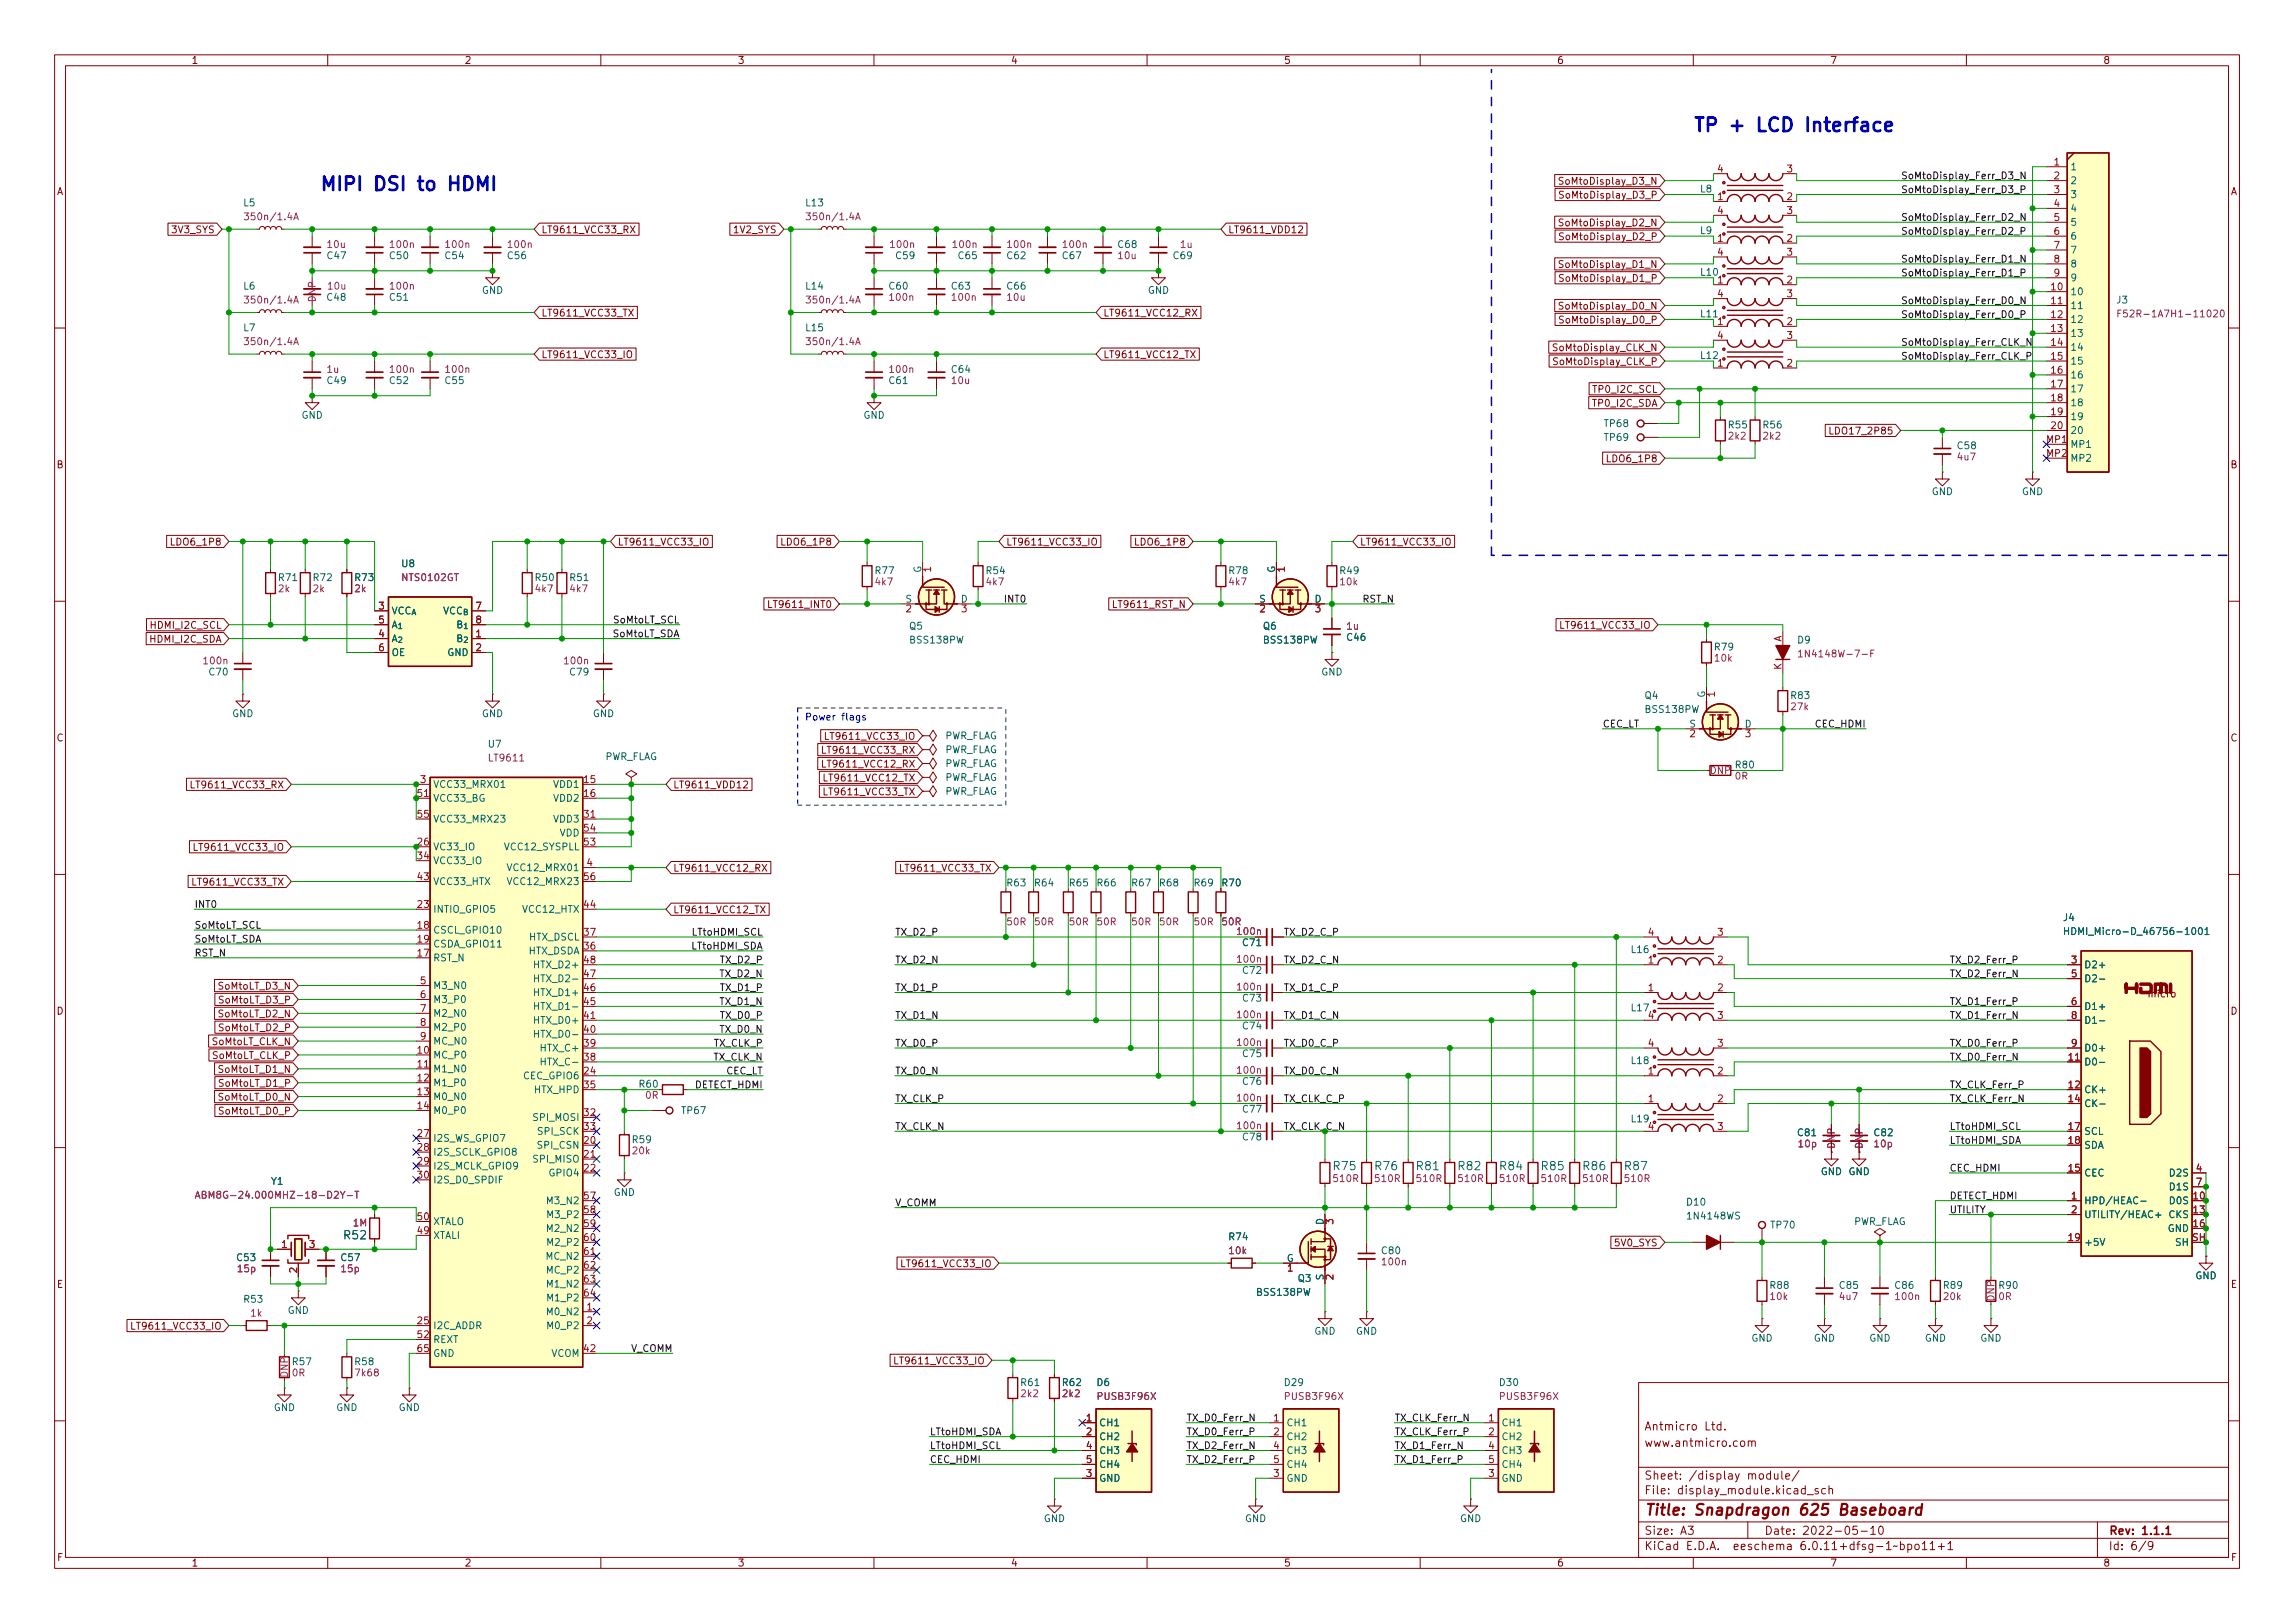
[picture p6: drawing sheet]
<svg xmlns="http://www.w3.org/2000/svg" width="420mm" height="297mm" viewBox="0 0 420 297" stroke-linecap="round" stroke-linejoin="round" font-family="sans-serif">
<defs><g id="words">
<g font-size="3.5" fill="#0000c2">
<text x="309.9" y="24.1">TP +</text>
<text x="322.1" y="24.1">LCD Interface</text>
<text x="58.4" y="34.9">MIPI</text>
<text x="68.5" y="34.9">DSI</text>
<text x="77" y="34.9">to</text>
<text x="83" y="34.9">HDMI</text>
</g>
<g font-size="2.8" fill="#840000">
<text x="301" y="277.9">Title:</text>
<text x="310.2" y="277.9">Snapdragon</text>
<text x="329.8" y="277.9">625</text>
<text x="337.4" y="277.9">Baseboard</text>
</g>
<g font-size="2.1" fill="#006464">
<text x="243.9" y="214.6">R75</text>
<text x="251.5" y="214.6">R76</text>
<text x="259.1" y="214.6">R81</text>
<text x="266.7" y="214.6">R82</text>
<text x="274.3" y="214.6">R84</text>
<text x="282" y="214.6">R85</text>
<text x="289.6" y="214.6">R86</text>
<text x="297.2" y="214.6">R87</text>
<text x="62.7" y="227.3">R52</text>
</g>
<g font-size="2.1" fill="#840000">
<text x="301" y="262.2">Antmicro</text>
<text x="312.1" y="262.2">Ltd.</text>
<text x="301" y="265.2">www.antmicro.com</text>
<text x="301" y="273.9">File:</text>
<text x="301" y="271.2">Sheet:</text>
<text x="307.4" y="273.9">display_module.kicad_sch</text>
<text x="309.2" y="271.2">/display</text>
<text x="320" y="271.2">module/</text>
<text x="301" y="281.3">Size:</text>
<text x="307.6" y="281.3">A3</text>
<text x="323" y="281.3">Date:</text>
<text x="330" y="281.3">2022-05-10</text>
<text x="386" y="281.3">Rev:</text>
<text x="392.1" y="281.3">1.1.1</text>
<text x="301" y="284.1">KiCad</text>
<text x="308.7" y="284.1">E.D.A.</text>
<text x="317.6" y="284.1">eeschema</text>
<text x="330" y="284.1">6.0.11+dfsg-1~bpo11+1</text>
<text x="386" y="284.1">Id:</text>
<text x="390.1" y="284.1">6/9</text>
</g>
<g font-size="1.8" fill="#840000">
<text x="35" y="12.1">1</text>
<text x="85" y="12.1">2</text>
<text x="135" y="12.1">3</text>
<text x="185" y="12.1">4</text>
<text x="235" y="12.1">5</text>
<text x="285" y="12.1">6</text>
<text x="335" y="12.1">7</text>
<text x="385" y="12.1">8</text>
<text x="285.1" y="34.2">SoMtoDisplay_D3_N</text>
<text x="10.4" y="36.1">A</text>
<text x="285.1" y="41.8">SoMtoDisplay_D2_N</text>
<text x="285.2" y="36.7">SoMtoDisplay_D3_P</text>
<text x="408.4" y="36.1">A</text>
<text x="31.2" y="43.1">3V3_SYS</text>
<text x="99.1" y="43.1">LT9611_VCC33_RX</text>
<text x="134.1" y="43.1">1V2_SYS</text>
<text x="224.8" y="43.1">LT9611_VDD12</text>
<text x="285.2" y="44.3">SoMtoDisplay_D2_P</text>
<text x="285.1" y="49.4">SoMtoDisplay_D1_N</text>
<text x="285.2" y="51.9">SoMtoDisplay_D1_P</text>
<text x="99.1" y="58.3">LT9611_VCC33_TX</text>
<text x="201.9" y="58.3">LT9611_VCC12_RX</text>
<text x="285.1" y="57">SoMtoDisplay_D0_N</text>
<text x="285.2" y="59.6">SoMtoDisplay_D0_P</text>
<text x="99.1" y="65.9">LT9611_VCC33_IO</text>
<text x="201.9" y="65.9">LT9611_VCC12_TX</text>
<text x="284" y="64.6">SoMtoDisplay_CLK_N</text>
<text x="284.1" y="67.2">SoMtoDisplay_CLK_P</text>
<text x="291.3" y="74.8">TP0_I2C_SDA</text>
<text x="291.4" y="72.3">TP0_I2C_SCL</text>
<text x="334.6" y="79.9">LDO17_2P85</text>
<text x="10.3" y="86.1">B</text>
<text x="293.9" y="85">LDO6_1P8</text>
<text x="408.3" y="86.1">B</text>
<text x="31" y="100.2">LDO6_1P8</text>
<text x="113" y="100.2">LT9611_VCC33_IO</text>
<text x="142.8" y="100.2">LDO6_1P8</text>
<text x="184.1" y="100.2">LT9611_VCC33_IO</text>
<text x="207.5" y="100.2">LDO6_1P8</text>
<text x="248.9" y="100.2">LT9611_VCC33_IO</text>
<text x="140.3" y="111.6">LT9611_INT0</text>
<text x="203.5" y="111.6">LT9611_RST_N</text>
<text x="27.2" y="118">HDMI_I2C_SDA</text>
<text x="27.3" y="115.4">HDMI_I2C_SCL</text>
<text x="285.4" y="115.4">LT9611_VCC33_IO</text>
<text x="10.3" y="136.1">C</text>
<text x="150.7" y="135.8">LT9611_VCC33_IO</text>
<text x="408.3" y="136.1">C</text>
<text x="150.2" y="138.3">LT9611_VCC33_RX</text>
<text x="150.2" y="140.8">LT9611_VCC12_RX</text>
<text x="150.5" y="143.4">LT9611_VCC12_TX</text>
<text x="34.6" y="144.7">LT9611_VCC33_RX</text>
<text x="123.2" y="144.7">LT9611_VDD12</text>
<text x="150.5" y="145.9">LT9611_VCC33_TX</text>
<text x="35.2" y="156.1">LT9611_VCC33_IO</text>
<text x="123.2" y="159.9">LT9611_VCC12_RX</text>
<text x="164.5" y="159.9">LT9611_VCC33_TX</text>
<text x="34.9" y="162.4">LT9611_VCC33_TX</text>
<text x="123.2" y="167.5">LT9611_VCC12_TX</text>
<text x="223.5" y="162.6">R70</text>
<text x="39.8" y="181.5">SoMtoLT_D3_N</text>
<text x="39.8" y="184">SoMtoLT_D3_P</text>
<text x="393.1" y="182.9">micro</text>
<text x="10.3" y="186.1">D</text>
<text x="38.7" y="191.6">SoMtoLT_CLK_N</text>
<text x="39.8" y="186.6">SoMtoLT_D2_N</text>
<text x="39.8" y="189.1">SoMtoLT_D2_P</text>
<text x="408.3" y="186.1">D</text>
<text x="38.7" y="194.2">SoMtoLT_CLK_P</text>
<text x="39.8" y="196.7">SoMtoLT_D1_N</text>
<text x="39.8" y="201.8">SoMtoLT_D0_N</text>
<text x="39.8" y="199.3">SoMtoLT_D1_P</text>
<text x="39.8" y="204.3">SoMtoLT_D0_P</text>
<text x="164.7" y="232.3">LT9611_VCC33_IO</text>
<text x="295.4" y="228.5">5V0_SYS</text>
<text x="10.3" y="236.1">E</text>
<text x="408.3" y="236.1">E</text>
<text x="23.7" y="243.7">LT9611_VCC33_IO</text>
<text x="163.4" y="250.1">LT9611_VCC33_IO</text>
<text x="10.4" y="286.1">F</text>
<text x="35" y="287.1">1</text>
<text x="85" y="287.1">2</text>
<text x="135" y="287.1">3</text>
<text x="185" y="287.1">4</text>
<text x="235" y="287.1">5</text>
<text x="285" y="287.1">6</text>
<text x="335" y="287.1">7</text>
<text x="385" y="287.1">8</text>
<text x="408.4" y="286.1">F</text>
</g>
<g font-size="1.8" fill="#006464">
<text x="311.1" y="35.6">L8</text>
<text x="379" y="31.5">1</text>
<text x="379" y="34.1">2</text>
<text x="44.4" y="38.1">L5</text>
<text x="147.3" y="38.1">L13</text>
<text x="379" y="36.6">3</text>
<text x="379" y="39.2">4</text>
<text x="379" y="41.7">5</text>
<text x="59.7" y="47.8">C47</text>
<text x="71.1" y="47.8">C50</text>
<text x="81.3" y="47.8">C54</text>
<text x="92.7" y="47.8">C56</text>
<text x="163.8" y="47.8">C59</text>
<text x="175.2" y="47.8">C65</text>
<text x="184.1" y="47.8">C62</text>
<text x="194.3" y="47.8">C67</text>
<text x="204.5" y="45.8">C68</text>
<text x="214.6" y="47.8">C69</text>
<text x="311.1" y="43.2">L9</text>
<text x="379" y="44.2">6</text>
<text x="379" y="46.8">7</text>
<text x="44.4" y="53.4">L6</text>
<text x="147.3" y="53.4">L14</text>
<text x="162.6" y="53.4">C60</text>
<text x="174" y="53.4">C63</text>
<text x="184.1" y="53.4">C66</text>
<text x="311.1" y="50.8">L10</text>
<text x="379" y="49.3">8</text>
<text x="379" y="51.9">9</text>
<text x="59.7" y="55.4">C48</text>
<text x="71.1" y="55.4">C51</text>
<text x="88.2" y="54.2">GND</text>
<text x="210.1" y="54.2">GND</text>
<text x="311.1" y="58.5">L11</text>
<text x="379" y="54.4">10</text>
<text x="379" y="56.9">11</text>
<text x="379" y="59.5">12</text>
<text x="387.3" y="55.9">J3</text>
<text x="44.4" y="61">L7</text>
<text x="147.3" y="61">L15</text>
<text x="379" y="62">13</text>
<text x="379" y="64.6">14</text>
<text x="59.7" y="70.7">C49</text>
<text x="71.1" y="70.7">C52</text>
<text x="81.3" y="70.7">C55</text>
<text x="162.6" y="70.7">C61</text>
<text x="174" y="68.6">C64</text>
<text x="311.1" y="66.1">L12</text>
<text x="379" y="67.1">15</text>
<text x="379" y="69.6">16</text>
<text x="55.1" y="77">GND</text>
<text x="158" y="77">GND</text>
<text x="379" y="72.2">17</text>
<text x="379" y="74.7">18</text>
<text x="379" y="77.3">19</text>
<text x="293.5" y="78.5">TP68</text>
<text x="293.5" y="81.1">TP69</text>
<text x="316.2" y="78.8">R55</text>
<text x="322.6" y="78.8">R56</text>
<text x="358.1" y="82.6">C58</text>
<text x="379" y="79.8">20</text>
<text x="379" y="82.3">MP1</text>
<text x="379" y="84.9">MP2</text>
<text x="353.6" y="91">GND</text>
<text x="370.1" y="91">GND</text>
<text x="50.8" y="106.7">R71</text>
<text x="57.1" y="106.7">R72</text>
<text x="64.8" y="106.7">R73</text>
<text x="73.4" y="104.2">U8</text>
<text x="97.8" y="106.7">R50</text>
<text x="104.1" y="106.7">R51</text>
<text x="160" y="105.4">R77</text>
<text x="168.7" y="104.9" transform="rotate(-90 168.7 104.9)">G</text>
<text x="180.3" y="105.4">R54</text>
<text x="224.8" y="105.4">R78</text>
<text x="233.4" y="104.9" transform="rotate(-90 233.4 104.9)">G</text>
<text x="245.1" y="105.4">R49</text>
<text x="71.6" y="112.8">VCC_{A}</text>
<text x="81.1" y="112.8">VCC_{B}</text>
<text x="165.7" y="110.3">S</text>
<text x="175.8" y="110.3">D</text>
<text x="230.5" y="110.3">S</text>
<text x="240.6" y="110.3">D</text>
<text x="71.6" y="117.9">A_{2}</text>
<text x="71.6" y="115.4">A_{1}</text>
<text x="83.5" y="117.9">B_{2}</text>
<text x="83.5" y="115.4">B_{1}</text>
<text x="166.4" y="115.6">Q5</text>
<text x="166.4" y="118.1">BSS138PW</text>
<text x="231.1" y="115.6">Q6</text>
<text x="231.1" y="118.1">BSS138PW</text>
<text x="246.4" y="117.7">C46</text>
<text x="313.7" y="119.4">R79</text>
<text x="328.9" y="118.1">D9</text>
<text x="38.1" y="124">C70</text>
<text x="71.6" y="120.4">OE</text>
<text x="81.8" y="120.4">GND</text>
<text x="104.1" y="124">C79</text>
<text x="241.8" y="124">GND</text>
<text x="42.4" y="131.6">GND</text>
<text x="88.2" y="131.6">GND</text>
<text x="108.5" y="131.6">GND</text>
<text x="301" y="128.3">Q4</text>
<text x="301" y="130.8">BSS138PW</text>
<text x="312.2" y="127.7" transform="rotate(-90 312.2 127.7)">G</text>
<text x="327.7" y="128.3">R83</text>
<text x="89.2" y="137.2">U7</text>
<text x="173" y="135.7">PWR_FLAG</text>
<text x="309.2" y="133.1">S</text>
<text x="319.3" y="133.1">D</text>
<text x="110.8" y="139.5">PWR_FLAG</text>
<text x="173" y="140.8">PWR_FLAG</text>
<text x="173" y="143.3">PWR_FLAG</text>
<text x="173" y="138.2">PWR_FLAG</text>
<text x="317.5" y="141">R80</text>
<text x="79.2" y="144.6">VCC33_MRX01</text>
<text x="79.2" y="147.1">VCC33_BG</text>
<text x="101.2" y="144.6">VDD1</text>
<text x="101.2" y="147.1">VDD2</text>
<text x="173" y="145.8">PWR_FLAG</text>
<text x="79.2" y="156">VC33_IO</text>
<text x="79.2" y="150.9">VCC33_MRX23</text>
<text x="92.2" y="156">VCC12_SYSPLL</text>
<text x="101.2" y="150.9">VDD3</text>
<text x="102.4" y="153.5">VDD</text>
<text x="79.2" y="158.5">VCC33_IO</text>
<text x="92.7" y="159.8">VCC12_MRX01</text>
<text x="79.2" y="167.4">INTIO_GPIO5</text>
<text x="79.2" y="162.3">VCC33_HTX</text>
<text x="92.7" y="162.3">VCC12_MRX23</text>
<text x="95.5" y="167.4">VCC12_HTX</text>
<text x="184.1" y="162.6">R63</text>
<text x="189.2" y="162.6">R64</text>
<text x="195.6" y="162.6">R65</text>
<text x="200.7" y="162.6">R66</text>
<text x="207" y="162.6">R67</text>
<text x="212.1" y="162.6">R68</text>
<text x="218.4" y="162.6">R69</text>
<text x="79.2" y="171.2">CSCL_GPIO10</text>
<text x="79.2" y="173.8">CSDA_GPIO11</text>
<text x="96.8" y="172.5">HTX_DSCL</text>
<text x="227.3" y="173.5">C71</text>
<text x="377.6" y="168.9">J4</text>
<text x="377.6" y="171.5">HDMI_Micro-D_46756-1001</text>
<text x="79.2" y="176.3">RST_N</text>
<text x="96.7" y="175">HTX_DSDA</text>
<text x="97.5" y="177.6">HTX_D2+</text>
<text x="227.3" y="178.6">C72</text>
<text x="298.4" y="174.8">L16</text>
<text x="381.5" y="177.6">D2+</text>
<text x="79.2" y="181.4">M3_N0</text>
<text x="79.2" y="183.9">M3_P0</text>
<text x="97.5" y="185.2">HTX_D1-</text>
<text x="97.5" y="182.7">HTX_D1+</text>
<text x="97.5" y="180.1">HTX_D2-</text>
<text x="227.3" y="183.7">C73</text>
<text x="298.4" y="185.5">L17</text>
<text x="381.5" y="180.1">D2-</text>
<text x="381.5" y="185.2">D1+</text>
<text x="79.2" y="186.5">M2_N0</text>
<text x="79.2" y="189">M2_P0</text>
<text x="79.2" y="191.6">MC_N0</text>
<text x="97.5" y="190.3">HTX_D0-</text>
<text x="97.5" y="187.7">HTX_D0+</text>
<text x="227.3" y="188.8">C74</text>
<text x="381.5" y="187.7">D1-</text>
<text x="79.2" y="194.1">MC_P0</text>
<text x="79.2" y="196.6">M1_N0</text>
<text x="95.7" y="197.9">CEC_GPIO6</text>
<text x="98.7" y="195.4">HTX_C-</text>
<text x="98.7" y="192.8">HTX_C+</text>
<text x="227.3" y="193.9">C75</text>
<text x="298.4" y="195.1">L18</text>
<text x="381.5" y="195.4">D0-</text>
<text x="381.5" y="192.8">D0+</text>
<text x="79.2" y="199.2">M1_P0</text>
<text x="79.2" y="201.7">M0_N0</text>
<text x="97.7" y="200.4">HTX_HPD</text>
<text x="116.8" y="199.4">R60</text>
<text x="227.3" y="198.9">C76</text>
<text x="381.5" y="200.4">CK+</text>
<text x="381.5" y="203">CK-</text>
<text x="79.2" y="204.3">M0_P0</text>
<text x="79.2" y="209.3">I2S_WS_GPIO7</text>
<text x="97.4" y="205.5">SPI_MOSI</text>
<text x="98.2" y="208.1">SPI_SCK</text>
<text x="115.6" y="209.6">R59</text>
<text x="124.6" y="204.3">TP67</text>
<text x="227.3" y="209.1">C78</text>
<text x="227.3" y="204">C77</text>
<text x="298.4" y="205.8">L19</text>
<text x="328.9" y="208.3">C81</text>
<text x="342.9" y="208.3">C82</text>
<text x="381.5" y="208.1">SCL</text>
<text x="79.2" y="211.9">I2S_SCLK_GPIO8</text>
<text x="79.2" y="214.4">I2S_MCLK_GPIO9</text>
<text x="97.4" y="213.1">SPI_MISO</text>
<text x="98.2" y="210.6">SPI_CSN</text>
<text x="100.3" y="215.7">GPIO4</text>
<text x="333.3" y="215.4">GND GND</text>
<text x="381.5" y="215.7">CEC</text>
<text x="381.5" y="210.6">SDA</text>
<text x="397" y="215.7">D2S</text>
<text x="49.5" y="217.2">Y1</text>
<text x="79.2" y="217">I2S_D0_SPDIF</text>
<text x="99.9" y="220.8">M3_N2</text>
<text x="112.3" y="219.3">GND</text>
<text x="308.6" y="221">D10</text>
<text x="381.5" y="220.8">HPD/HEAC-</text>
<text x="397" y="220.8">D0S</text>
<text x="397" y="218.2">D1S</text>
<text x="79.2" y="227.1">XTALI</text>
<text x="79.2" y="224.6">XTALO</text>
<text x="99.9" y="225.8">M2_N2</text>
<text x="99.9" y="223.3">M3_P2</text>
<text x="224.8" y="227.4">R74</text>
<text x="242.3" y="224.3" transform="rotate(-90 242.3 224.3)">D</text>
<text x="308.6" y="223.6">1N4148WS</text>
<text x="324" y="225.2">TP70</text>
<text x="339.4" y="224.6">PWR_FLAG</text>
<text x="381.5" y="223.3">UTILITY/HEAC+</text>
<text x="396.8" y="225.8">GND</text>
<text x="396.9" y="223.3">CKS</text>
<text x="43.1" y="231.2">C53</text>
<text x="62.2" y="231.2">C57</text>
<text x="99.8" y="230.9">MC_N2</text>
<text x="99.9" y="233.5">MC_P2</text>
<text x="99.9" y="228.4">M2_P2</text>
<text x="235.5" y="230.9">G</text>
<text x="252.7" y="229.9">C80</text>
<text x="381.5" y="228.4">+5V</text>
<text x="398.1" y="228.4">SH</text>
<text x="44.4" y="238.8">R53</text>
<text x="99.9" y="236">M1_N2</text>
<text x="99.9" y="238.5">M1_P2</text>
<text x="229.9" y="237.5">BSS138PW</text>
<text x="237.5" y="235">Q3</text>
<text x="242.3" y="234.4" transform="rotate(-90 242.3 234.4)">S</text>
<text x="323.8" y="236.3">R88</text>
<text x="336.5" y="236.3">C85</text>
<text x="346.7" y="236.3">C86</text>
<text x="355.6" y="236.3">R89</text>
<text x="365.8" y="236.3">R90</text>
<text x="401.8" y="234.5">GND</text>
<text x="52.6" y="240.8">GND</text>
<text x="79.2" y="243.6">I2C_ADDR</text>
<text x="99.9" y="241.1">M0_N2</text>
<text x="99.9" y="243.6">M0_P2</text>
<text x="240.6" y="244.7">GND</text>
<text x="248.2" y="244.7">GND</text>
<text x="320.6" y="245.9">GND</text>
<text x="332" y="245.9">GND</text>
<text x="342.2" y="245.9">GND</text>
<text x="352.3" y="245.9">GND</text>
<text x="362.5" y="245.9">GND</text>
<text x="53.3" y="250.2">R57</text>
<text x="64.8" y="250.2">R58</text>
<text x="79.2" y="246.2">REXT</text>
<text x="79.2" y="248.7">GND</text>
<text x="100.9" y="248.7">VCOM</text>
<text x="186.7" y="254">R61</text>
<text x="194.3" y="254">R62</text>
<text x="200.7" y="254">D6</text>
<text x="234.9" y="254">D29</text>
<text x="274.3" y="254">D30</text>
<text x="50.1" y="258.6">GND</text>
<text x="61.5" y="258.6">GND</text>
<text x="72.9" y="258.6">GND</text>
<text x="201.2" y="261.4">CH1</text>
<text x="201.2" y="263.9">CH2</text>
<text x="235.5" y="261.4">CH1</text>
<text x="235.5" y="263.9">CH2</text>
<text x="274.8" y="261.4">CH1</text>
<text x="274.8" y="263.9">CH2</text>
<text x="201.2" y="266.5">CH3</text>
<text x="201.2" y="269">CH4</text>
<text x="235.5" y="266.5">CH3</text>
<text x="235.5" y="269">CH4</text>
<text x="274.8" y="266.5">CH3</text>
<text x="274.8" y="269">CH4</text>
<text x="201.2" y="271.6">GND</text>
<text x="235.5" y="271.6">GND</text>
<text x="274.8" y="271.6">GND</text>
<text x="191" y="278.9">GND</text>
<text x="227.9" y="278.9">GND</text>
<text x="267.2" y="278.9">GND</text>
</g>
<g font-size="1.8" fill="#a90000">
<text x="314.3" y="31.5">4</text>
<text x="327" y="31.5">3</text>
<text x="375.9" y="30.3">1</text>
<text x="375.9" y="32.8">2</text>
<text x="375.9" y="35.3">3</text>
<text x="314.3" y="36.6">1</text>
<text x="314.3" y="39.2">4</text>
<text x="327" y="36.6">2</text>
<text x="327" y="39.2">3</text>
<text x="375.9" y="37.9">4</text>
<text x="375.9" y="40.4">5</text>
<text x="314.3" y="46.8">4</text>
<text x="314.3" y="44.2">1</text>
<text x="327" y="46.8">3</text>
<text x="327" y="44.2">2</text>
<text x="375.9" y="43">6</text>
<text x="375.9" y="45.5">7</text>
<text x="314.3" y="51.9">1</text>
<text x="327" y="51.9">2</text>
<text x="375.3" y="53.1">10</text>
<text x="375.9" y="48">8</text>
<text x="375.9" y="50.6">9</text>
<text x="314.3" y="59.5">1</text>
<text x="314.3" y="54.4">4</text>
<text x="327" y="59.5">2</text>
<text x="327" y="54.4">3</text>
<text x="375.3" y="55.7">11</text>
<text x="375.3" y="58.2">12</text>
<text x="314.3" y="62">4</text>
<text x="327" y="62">3</text>
<text x="375.3" y="60.7">13</text>
<text x="375.3" y="63.3">14</text>
<text x="375.3" y="65.8">15</text>
<text x="314.3" y="67.1">1</text>
<text x="327" y="67.1">2</text>
<text x="375.3" y="68.4">16</text>
<text x="375.3" y="70.9">17</text>
<text x="375.3" y="73.4">18</text>
<text x="375.3" y="76">19</text>
<text x="374.5" y="81.1">MP1</text>
<text x="374.5" y="83.6">MP2</text>
<text x="375.3" y="78.5">20</text>
<text x="171.2" y="104.9" transform="rotate(-90 171.2 104.9)">1</text>
<text x="236" y="104.9" transform="rotate(-90 236 104.9)">1</text>
<text x="69.2" y="111.5">3</text>
<text x="86.9" y="111.5">7</text>
<text x="69.2" y="116.6">4</text>
<text x="69.2" y="114.1">5</text>
<text x="69.2" y="119.2">6</text>
<text x="86.9" y="116.6">1</text>
<text x="86.9" y="119.2">2</text>
<text x="86.9" y="114.1">8</text>
<text x="326.1" y="117.5" transform="rotate(-90 326.1 117.5)">A</text>
<text x="326.1" y="122.7" transform="rotate(-90 326.1 122.7)">K</text>
<text x="314.7" y="127.7" transform="rotate(-90 314.7 127.7)">1</text>
<text x="76.8" y="143.3">3</text>
<text x="106.7" y="143.3">15</text>
<text x="76.2" y="145.8">51</text>
<text x="76.2" y="149.6">55</text>
<text x="106.7" y="145.8">16</text>
<text x="106.7" y="149.6">31</text>
<text x="76.2" y="154.7">26</text>
<text x="106.7" y="154.7">53</text>
<text x="106.7" y="152.2">54</text>
<text x="76.2" y="157.3">34</text>
<text x="76.2" y="161.1">43</text>
<text x="106.7" y="161.1">56</text>
<text x="107.3" y="158.5">4</text>
<text x="76.2" y="166.2">23</text>
<text x="106.7" y="166.2">44</text>
<text x="76.2" y="170">18</text>
<text x="76.2" y="172.5">19</text>
<text x="106.7" y="173.8">36</text>
<text x="106.7" y="171.2">37</text>
<text x="301.6" y="171.2">4</text>
<text x="314.3" y="171.2">3</text>
<text x="76.2" y="175">17</text>
<text x="106.7" y="178.9">47</text>
<text x="106.7" y="176.3">48</text>
<text x="301.6" y="176.3">1</text>
<text x="314.3" y="176.3">2</text>
<text x="379" y="176.3">3</text>
<text x="379" y="178.9">5</text>
<text x="76.8" y="180.1">5</text>
<text x="76.8" y="182.7">6</text>
<text x="76.8" y="185.2">7</text>
<text x="106.7" y="183.9">45</text>
<text x="106.7" y="181.4">46</text>
<text x="301.6" y="181.4">1</text>
<text x="314.3" y="181.4">2</text>
<text x="379" y="183.9">6</text>
<text x="76.8" y="187.7">8</text>
<text x="76.8" y="190.3">9</text>
<text x="106.7" y="191.6">39</text>
<text x="106.7" y="189">40</text>
<text x="106.7" y="186.5">41</text>
<text x="301.6" y="191.6">4</text>
<text x="301.6" y="186.5">4</text>
<text x="314.3" y="191.6">3</text>
<text x="314.3" y="186.5">3</text>
<text x="379" y="186.5">8</text>
<text x="379" y="191.6">9</text>
<text x="76.2" y="192.8">10</text>
<text x="76.2" y="195.4">11</text>
<text x="76.2" y="197.9">12</text>
<text x="106.7" y="196.6">24</text>
<text x="106.7" y="194.1">38</text>
<text x="301.6" y="196.6">1</text>
<text x="314.3" y="196.6">2</text>
<text x="378.4" y="194.1">11</text>
<text x="76.2" y="200.4">13</text>
<text x="76.2" y="203">14</text>
<text x="106.7" y="199.2">35</text>
<text x="301.6" y="201.7">1</text>
<text x="314.3" y="201.7">2</text>
<text x="378.4" y="199.2">12</text>
<text x="378.4" y="201.7">14</text>
<text x="76.2" y="208.1">27</text>
<text x="106.7" y="209.3">20</text>
<text x="106.7" y="204.3">32</text>
<text x="106.7" y="206.8">33</text>
<text x="301.6" y="206.8">4</text>
<text x="314.3" y="206.8">3</text>
<text x="378.4" y="206.8">17</text>
<text x="378.4" y="209.3">18</text>
<text x="76.2" y="210.6">28</text>
<text x="76.2" y="213.1">29</text>
<text x="76.2" y="215.7">30</text>
<text x="106.7" y="211.9">21</text>
<text x="106.7" y="214.4">22</text>
<text x="378.4" y="214.4">15</text>
<text x="401.9" y="214.4">4</text>
<text x="106.7" y="219.5">57</text>
<text x="379" y="219.5">1</text>
<text x="401.3" y="219.5">10</text>
<text x="401.9" y="217">7</text>
<text x="76.2" y="225.8">49</text>
<text x="76.2" y="223.3">50</text>
<text x="106.7" y="222">58</text>
<text x="106.7" y="224.6">59</text>
<text x="106.7" y="227.1">60</text>
<text x="378.4" y="227.1">19</text>
<text x="379" y="222">2</text>
<text x="401.2" y="227.1">SH</text>
<text x="401.3" y="222">13</text>
<text x="401.3" y="224.6">16</text>
<text x="51.4" y="228.4">1</text>
<text x="54.4" y="233.1" transform="rotate(-90 54.4 233.1)">2</text>
<text x="56.5" y="228.4">3</text>
<text x="106.7" y="229.7">61</text>
<text x="106.7" y="232.2">62</text>
<text x="235.5" y="233.5">1</text>
<text x="106.7" y="234.7">63</text>
<text x="106.7" y="237.3">64</text>
<text x="107.3" y="239.8">1</text>
<text x="76.2" y="242.4">25</text>
<text x="76.2" y="244.9">52</text>
<text x="107.3" y="242.4">2</text>
<text x="76.2" y="247.4">65</text>
<text x="106.7" y="247.4">42</text>
<text x="198.7" y="260.1">1</text>
<text x="198.7" y="262.7">2</text>
<text x="233" y="260.1">1</text>
<text x="233" y="262.7">2</text>
<text x="272.4" y="260.1">1</text>
<text x="272.4" y="262.7">2</text>
<text x="198.7" y="265.2">4</text>
<text x="198.7" y="267.8">5</text>
<text x="233" y="265.2">4</text>
<text x="233" y="267.8">5</text>
<text x="272.4" y="265.2">4</text>
<text x="272.4" y="267.8">5</text>
<text x="198.7" y="270.3">3</text>
<text x="233" y="270.3">3</text>
<text x="272.4" y="270.3">3</text>
</g>
<g font-size="1.8" fill="#0f0f0f">
<text x="348" y="35.3">SoMtoDisplay_Ferr_D3_P</text>
<text x="348" y="32.8">SoMtoDisplay_Ferr_D3_N</text>
<text x="348" y="40.4">SoMtoDisplay_Ferr_D2_N</text>
<text x="348" y="43">SoMtoDisplay_Ferr_D2_P</text>
<text x="348" y="48">SoMtoDisplay_Ferr_D1_N</text>
<text x="348" y="50.6">SoMtoDisplay_Ferr_D1_P</text>
<text x="348" y="55.7">SoMtoDisplay_Ferr_D0_N</text>
<text x="348" y="58.2">SoMtoDisplay_Ferr_D0_P</text>
<text x="348" y="63.3">SoMtoDisplay_Ferr_CLK_N</text>
<text x="348" y="65.8">SoMtoDisplay_Ferr_CLK_P</text>
<text x="183.7" y="110.3">INT0</text>
<text x="249.4" y="110.3">RST_N</text>
<text x="112.1" y="116.6">SoMtoLT_SDA</text>
<text x="112.2" y="114.1">SoMtoLT_SCL</text>
<text x="293.4" y="133.1">CEC_LT</text>
<text x="332.2" y="133.1">CEC_HDMI</text>
<text x="35.6" y="166.1">INT0</text>
<text x="35.6" y="170">SoMtoLT_SCL</text>
<text x="35.6" y="172.5">SoMtoLT_SDA</text>
<text x="126.5" y="173.8">LTtoHDMI_SDA</text>
<text x="126.5" y="171.2">LTtoHDMI_SCL</text>
<text x="163.8" y="171.2">TX_D2_P</text>
<text x="234.9" y="171.2">TX_D2_C_P</text>
<text x="35.6" y="175">RST_N</text>
<text x="131.6" y="178.8">TX_D2_N</text>
<text x="131.7" y="176.3">TX_D2_P</text>
<text x="163.8" y="176.3">TX_D2_N</text>
<text x="234.9" y="176.3">TX_D2_C_N</text>
<text x="356.9" y="176.3">TX_D2_Ferr_P</text>
<text x="356.9" y="178.8">TX_D2_Ferr_N</text>
<text x="131.6" y="183.9">TX_D1_N</text>
<text x="131.7" y="181.4">TX_D1_P</text>
<text x="163.8" y="181.4">TX_D1_P</text>
<text x="234.9" y="181.4">TX_D1_C_P</text>
<text x="356.9" y="183.9">TX_D1_Ferr_P</text>
<text x="130.6" y="191.5">TX_CLK_P</text>
<text x="131.6" y="189">TX_D0_N</text>
<text x="131.7" y="186.5">TX_D0_P</text>
<text x="163.8" y="191.5">TX_D0_P</text>
<text x="163.8" y="186.5">TX_D1_N</text>
<text x="234.9" y="191.5">TX_D0_C_P</text>
<text x="234.9" y="186.5">TX_D1_C_N</text>
<text x="356.9" y="191.5">TX_D0_Ferr_P</text>
<text x="356.9" y="186.5">TX_D1_Ferr_N</text>
<text x="130.5" y="194.1">TX_CLK_N</text>
<text x="132.9" y="196.6">CEC_LT</text>
<text x="163.8" y="196.6">TX_D0_N</text>
<text x="234.9" y="196.6">TX_D0_C_N</text>
<text x="356.9" y="194.1">TX_D0_Ferr_N</text>
<text x="127.2" y="199.2">DETECT_HDMI</text>
<text x="163.8" y="201.7">TX_CLK_P</text>
<text x="234.9" y="201.7">TX_CLK_C_P</text>
<text x="356.9" y="199.2">TX_CLK_Ferr_P</text>
<text x="356.9" y="201.7">TX_CLK_Ferr_N</text>
<text x="163.8" y="206.8">TX_CLK_N</text>
<text x="356.9" y="206.8">LTtoHDMI_SCL</text>
<text x="356.9" y="209.3">LTtoHDMI_SDA</text>
<text x="356.9" y="214.4">CEC_HDMI</text>
<text x="163.8" y="220.8">V_COMM</text>
<text x="356.9" y="219.5">DETECT_HDMI</text>
<text x="356.9" y="222">UTILITY</text>
<text x="115.5" y="247.4">V_COMM</text>
<text x="170.2" y="262.7">LTtoHDMI_SDA</text>
<text x="217.2" y="262.7">TX_D0_Ferr_P</text>
<text x="217.2" y="260.1">TX_D0_Ferr_N</text>
<text x="255.3" y="262.7">TX_CLK_Ferr_P</text>
<text x="255.3" y="260.1">TX_CLK_Ferr_N</text>
<text x="170.2" y="265.2">LTtoHDMI_SCL</text>
<text x="170.2" y="267.7">CEC_HDMI</text>
<text x="217.2" y="267.7">TX_D2_Ferr_P</text>
<text x="217.2" y="265.2">TX_D2_Ferr_N</text>
<text x="255.3" y="267.7">TX_D1_Ferr_P</text>
<text x="255.3" y="265.2">TX_D1_Ferr_N</text>
</g>
<g font-size="1.8" fill="#840084">
<text x="44.4" y="40.7">350n/1.4A</text>
<text x="147.3" y="40.7">350n/1.4A</text>
<text x="59.7" y="45.8">10u</text>
<text x="71.1" y="45.8">100n</text>
<text x="81.3" y="45.8">100n</text>
<text x="92.7" y="45.8">100n</text>
<text x="162.7" y="45.8">100n</text>
<text x="174.1" y="45.8">100n</text>
<text x="184.1" y="45.8">100n</text>
<text x="194.3" y="45.8">100n</text>
<text x="204.5" y="47.8">10u</text>
<text x="215.9" y="45.8">1u</text>
<text x="59.8" y="53.4">10u</text>
<text x="71.1" y="53.4">100n</text>
<text x="44.4" y="55.9">350n/1.4A</text>
<text x="58.2" y="55.4" transform="rotate(-90 58.2 55.4)">DNP</text>
<text x="147.3" y="55.9">350n/1.4A</text>
<text x="162.6" y="55.4">100n</text>
<text x="174" y="55.4">100n</text>
<text x="184.1" y="55.4">10u</text>
<text x="387.3" y="58.5">F52R-1A7H1-11020</text>
<text x="44.4" y="63.5">350n/1.4A</text>
<text x="147.3" y="63.5">350n/1.4A</text>
<text x="59.7" y="68.6">1u</text>
<text x="71.1" y="68.6">100n</text>
<text x="81.3" y="68.6">100n</text>
<text x="162.6" y="68.6">100n</text>
<text x="174" y="70.7">10u</text>
<text x="316.2" y="80.8">2k2</text>
<text x="322.6" y="80.8">2k2</text>
<text x="358.1" y="84.6">4u7</text>
<text x="73.4" y="106.7">NTS0102GT</text>
<text x="160" y="107.5">4k7</text>
<text x="180.3" y="107.5">4k7</text>
<text x="224.8" y="107.5">4k7</text>
<text x="245.1" y="107.5">10k</text>
<text x="50.8" y="108.8">2k</text>
<text x="57.1" y="108.8">2k</text>
<text x="64.8" y="108.8">2k</text>
<text x="97.8" y="108.8">4k7</text>
<text x="104.1" y="108.8">4k7</text>
<text x="246.4" y="115.6">1u</text>
<text x="37" y="122">100n</text>
<text x="103" y="122">100n</text>
<text x="313.7" y="121.5">10k</text>
<text x="328.9" y="120.7">1N4148W-7-F</text>
<text x="327.7" y="130.4">27k</text>
<text x="89.2" y="139.7">LT9611</text>
<text x="312.9" y="142">DNP</text>
<text x="317.5" y="143.1">0R</text>
<text x="184.1" y="169.7">50R</text>
<text x="189.2" y="169.7">50R</text>
<text x="195.6" y="169.7">50R</text>
<text x="200.7" y="169.7">50R</text>
<text x="207" y="169.7">50R</text>
<text x="212.1" y="169.7">50R</text>
<text x="218.4" y="169.7">50R</text>
<text x="223.5" y="169.7">50R</text>
<text x="226.2" y="171.5">100n</text>
<text x="226.2" y="176.6">100n</text>
<text x="226.2" y="181.6">100n</text>
<text x="226.2" y="186.7">100n</text>
<text x="226.2" y="191.8">100n</text>
<text x="226.2" y="196.9">100n</text>
<text x="118" y="201.5">0R</text>
<text x="226.2" y="202">100n</text>
<text x="226.2" y="207">100n</text>
<text x="115.6" y="211.6">20k</text>
<text x="329" y="210.4">10p</text>
<text x="336.3" y="210.3" transform="rotate(-90 336.3 210.3)">DNP</text>
<text x="341.4" y="210.3" transform="rotate(-90 341.4 210.3)">DNP</text>
<text x="342.9" y="210.4">10p</text>
<text x="35.6" y="219.7">ABM8G-24.000MHZ-18-D2Y-T</text>
<text x="243.8" y="216.7">510R</text>
<text x="251.5" y="216.7">510R</text>
<text x="259.1" y="216.7">510R</text>
<text x="266.7" y="216.7">510R</text>
<text x="274.3" y="216.7">510R</text>
<text x="281.9" y="216.7">510R</text>
<text x="289.6" y="216.7">510R</text>
<text x="297.2" y="216.7">510R</text>
<text x="64.5" y="224.8">1M</text>
<text x="43.3" y="233.2">15p</text>
<text x="62.2" y="233.2">15p</text>
<text x="224.8" y="229.9">10k</text>
<text x="252.7" y="232">100n</text>
<text x="323.8" y="238.3">10k</text>
<text x="336.5" y="238.3">4u7</text>
<text x="346.7" y="238.3">100n</text>
<text x="355.6" y="238.3">20k</text>
<text x="365.5" y="238.3" transform="rotate(-90 365.5 238.3)">DNP</text>
<text x="365.8" y="238.3">0R</text>
<text x="45.7" y="241.3">1k</text>
<text x="53.1" y="252.2" transform="rotate(-90 53.1 252.2)">DNP</text>
<text x="53.3" y="252.3">0R</text>
<text x="64.8" y="252.3">7k68</text>
<text x="186.7" y="256.1">2k2</text>
<text x="194.3" y="256.1">2k2</text>
<text x="200.7" y="256.6">PUSB3F96X</text>
<text x="234.9" y="256.6">PUSB3F96X</text>
<text x="274.3" y="256.6">PUSB3F96X</text>
</g>
<g font-size="1.8" fill="#0000c2">
<text x="147.3" y="131.9">Power</text>
<text x="154.1" y="131.9">flags</text>
</g>
<text font-size="1.8" fill="#009600" x="234.9" y="206.8">TX_CLK_C_N</text>
</g></defs>
<g fill="none" stroke="#840000" stroke-width=".18">
<path d="M10 10h400v277h-400zM12 12h396v273h-396zM60 10v2M110 10v2M160 10v2M210 10v2M260 10v2M310 10v2M360 10v2M284.6 39.6h19.2l1 1.1-1 1.1h-19.2zM284.6 31.9h19.2l1 1.2-1 1.1h-19.2zM284.7 34.5h19.1l1 1.1-1 1.1h-19.1z"/>
<path d="M301.2 33.8h.9M301.2 36.4h1M302.5 35.7l.6-.1 .1-.2v-.3l-.7-.1v1.3M303.2 32.5v1.2l-.8-1.2v1.2M313.7 36.9h2.5M313.7 31.8h2.5M313.7 39.4h2.5M326.4 36.9h2.5M326.4 31.8h2.5M326.4 39.4h2.5M374.6 30.5h3.9M374.6 33.1h3.9"/>
<path d="M374.6 35.6h3.9M374.6 38.1h3.9M30.8 40.8h8.9l.9 1.1-.9 1.2h-8.9zM47 41.9h.5l.1-.3 .4-.2 .4 .2 .1 .3 .2-.3 .3-.2 .4 .2 .1 .3 .2-.3 .3-.2 .4 .2 .1 .3 .2-.3 .4-.2 .3 .2 .2 .3h.5M47 57.2h.5l.1-.4 .4-.1 .4 .1 .1 .4 .1-.3 .3-.2 .4 .1 .2 .4 .2-.4 .5-.1 .2 .2 .1 .3 .2-.4 .4-.1 .3 .1 .2 .4h.5M57.1 43.2v2M57.1 46.3v2M57.1 50.8v2.1M57.1 53.9v2M68.6 43.2v2M68.6 46.3v2M68.6 50.8v2.1"/>
<path d="M68.6 53.9v2M78.7 43.2v2M78.7 46.3v2M90.2 49.6v1.2h1.2l-1.2 1.3-1.3-1.3h1.3M90.2 49.6h.1M90.2 43.2v2M90.2 46.3v2M98.7 56.1h18v2.2h-18l-.9-1.1zM98.7 40.8h18.3v2.3h-18.3l-.9-1.2zM115.1 56.6l.8 1.3M115.4 41.3l.9 1.3M115.9 56.6l-.8 1.3"/>
<path d="M116.3 41.3l-.9 1.3M133.6 40.8h9l.9 1.1-.9 1.2h-9zM149.9 57.2h.5l.1-.4 .4-.1 .3 .1 .2 .4 .1-.3 .3-.2 .4 .1 .2 .4 .2-.4 .4-.1 .3 .2 .1 .3 .2-.4 .3-.1 .4 .1 .1 .4h.5M149.9 41.9h.5l.1-.3 .4-.2 .3 .2 .2 .3 .1-.3 .4-.2 .4 .2 .1 .3 .1-.3 .4-.2 .4 .2 .1 .3 .2-.3 .3-.2 .4 .2 .1 .3h.5M160 43.2v2M160 46.3v2M160 50.8v2.1M160 53.9v2M171.4 43.2v2M171.4 46.3v2M171.4 50.8v2.1M171.4 53.9v2"/>
<path d="M181.6 43.2v2M181.6 46.3v2M181.6 50.8v2.1M181.6 53.9v2M191.8 43.2v2M191.8 46.3v2M201.6 56.1h18.3v2.2h-18.3l-.9-1.1zM201.9 43.2v2M201.9 46.3v2M212.1 49.6v1.2h1.3l-1.3 1.3-1.3-1.3h1.3M212.1 49.6h.1M212.1 43.2v2"/>
<path d="M212.1 46.3v2M218.3 56.6l.8 1.3M219.1 56.6l-.8 1.3M224.5 40.8h14.8v2.3h-14.8l-1-1.2zM237.7 41.5l.5-.2 .3 .4-.8 .9h.8M284.6 54.8h19.2l1 1.1-1 1.1h-19.2zM284.6 47.2h19.2l1 1.1-1 1.1h-19.2zM284.7 42.1h19.1l1 1.1-1 1.1h-19.1zM284.7 57.3h19.1l1 1.2-1 1.1h-19.1zM284.7 49.7h19.1l1 1.1-1 1.1h-19.1zM301.2 56.7h.9M301.2 41.5h.9"/>
<path d="M301.2 49.1h.9M301.2 44h1M301.2 59.2h1M301.2 51.6h1M302.5 43.3l.6-.1 .1-.2v-.3l-.7-.1v1.3M302.5 58.5h.6l.1-.2v-.3l-.7-.1v1.2M302.5 50.9l.6-.1 .1-.1v-.3l-.7-.2v1.3M303.2 55.3v1.3l-.8-1.3v1.3M303.2 40.1v1.2l-.8-1.2v1.2M303.2 47.7v1.3l-.8-1.3v1.3M313.7 59.7h2.5M313.7 54.6h2.5"/>
<path d="M313.7 52.1h2.5M313.7 47h2.5M313.7 44.5h2.5M326.4 59.7h2.5M326.4 54.6h2.5M326.4 52.1h2.5M326.4 47h2.5M326.4 44.5h2.5M374.6 53.4h3.9M374.6 55.9h3.9M374.6 58.5h3.9M374.6 40.7h3.9"/>
<path d="M374.6 43.2h3.9M374.6 45.8h3.9M374.6 48.3h3.9M374.6 50.8h3.9M10 60h2M47 64.8h.5l.1-.4 .4-.1 .4 .1 .1 .4 .1-.3 .3-.2 .4 .1 .2 .4 .2-.4 .5-.1 .2 .2 .1 .3 .2-.4 .4-.1 .3 .1 .2 .4h.5M57.1 72.4v1.3h1.3l-1.3 1.3-1.2-1.3h1.2M57.1 72.4h.1M57.1 66.1v2M57.1 69.1v2.1M68.6 66.1v2M68.6 69.1v2.1"/>
<path d="M78.7 66.1v2M78.7 69.1v2.1M98.7 63.7h17.7v2.2h-17.7l-.9-1.1zM114.9 64.4l.2-.2a.43 .43 0 0 1 .5 .4v.4a.42 .42 0 0 1-.4 .5 .42 .42 0 0 1-.4-.5zM149.9 64.8h.5l.1-.4 .4-.1 .3 .1 .2 .4 .1-.3 .3-.2 .4 .1 .2 .4 .2-.4 .4-.1 .3 .2 .1 .3 .2-.4 .3-.1 .4 .1 .1 .4h.5M160 72.4v1.3h1.3l-1.3 1.3-1.3-1.3h1.3M160 72.4h.1M160 66.1v2M160 69.1v2.1M171.4 66.1v2M171.4 69.1v2.1M201.6 63.7h18v2.2h-18l-.9-1.1z"/>
<path d="M218 64.2l.8 1.3M218.8 64.2l-.8 1.3M283.5 62.4h20.3l1 1.1-1 1.1h-20.3zM283.6 65h20.2l1 1.1-1 1.1h-20.2zM290.9 72.6h12.9l1 1.1-1 1.1h-12.9zM290.9 70h12.9l1 1.2-1 1.1h-12.9zM301 77.5h2.5M301.2 64.3h.9M301.2 66.9h1M302.5 66.1h.6l.1-.2v-.3l-.7-.1v1.2M303.2 62.9v1.3l-.8-1.3v1.3M313.7 67.3h2.5"/>
<path d="M313.7 62.3h2.5M315 76.2v.7M321.3 76.2v.7M326.4 67.3h2.5M326.4 62.3h2.5M334.2 77.7h12.8l1 1.1-1 1.1h-12.8zM346.3 78.2h-.6v.6l.1-.1h.5l.1 .2-.1 .4-.2 .1-.4-.1M374.6 61h3.9M374.6 63.5h3.9M374.6 66.1h3.9M374.6 68.6h3.9M374.6 71.2h3.9"/>
<path d="M374.6 73.7h3.9M374.6 76.2h3.9M374.6 78.8h3.9M408 60h2M30.5 98h10.5l.9 1.1-.9 1.1h-10.5zM39.8 99l-.2-.2 .1-.2 .1-.1 .4 .1 .1 .3-.6 .2-.1 .2 .1 .3 .1 .2 .4-.1 .1-.2v-.3l-.2-.2M112.7 98h17.7v2.2h-17.7l-.9-1.1zM128.8 98.7l.3-.2a.43 .43 0 0 1 .5 .4v.4a.42 .42 0 0 1-.4 .5 .42 .42 0 0 1-.4-.5zM142.3 98h10.4l1 1.1-1 1.1h-10.4zM151.6 99l-.2-.2v-.2l.2-.1 .4 .1v.3l-.5 .2-.1 .2v.3l.2 .2 .4-.1 .1-.2-.1-.3-.2-.2M183.8 98h17.7v2.2h-17.7l-.9-1.1zM200 98.7l.2-.2a.43 .43 0 0 1 .5 .4v.4a.42 .42 0 0 1-.4 .5 .42 .42 0 0 1-.4-.5z"/>
<path d="M207 98h10.5l.9 1.1-.9 1.1h-10.5zM216.4 99l-.3-.2 .1-.2 .2-.1 .3 .1 .1 .3-.6 .2-.1 .2 .1 .3 .2 .2 .3-.1 .2-.2-.1-.3-.2-.2M248.6 98h17.7v2.2h-17.7l-1-1.1zM264.7 98.7l.3-.2a.43 .43 0 0 1 .5 .4v.4a.42 .42 0 0 1-.4 .5 .42 .42 0 0 1-.4-.5zM293.4 82.7h10.4l1 1.2-1 1.1h-10.4zM301 80h2.5M302.7 83.8l-.2-.2v-.2l.2-.1h.4l.1 .4-.6 .2-.1 .1v.3l.2 .2h.4l.1-.2v-.4l-.2-.1M315 80.7v.6M321.3 80.7v.6M355.6 86.4v1.3h1.3l-1.3 1.2-1.3-1.2h1.3M355.6 86.4h.1M355.6 80v2.1"/>
<path d="M355.6 83.1v2M372.1 86.4v1.3h1.3l-1.3 1.2-1.3-1.2h1.3M372.1 86.4h.1M374.6 81.3h3.9M374.6 83.9h3.9M10 110h2M26.8 115.8h14.2l.9 1.1-.9 1.1h-14.2zM26.8 113.2h14.2l.9 1.1-.9 1.1h-14.2zM44.4 119.4v2M49.5 104.2v.6M49.5 108.6v.7M55.9 104.2v.6"/>
<path d="M55.9 108.6v.7M63.5 104.2v.6M63.5 108.6v.7M68.6 116.9h2.5M68.6 119.4h2.5M68.6 111.8h2.5M68.6 114.3h2.5M86.4 116.9h2.5M86.4 119.4h2.5M86.4 111.8h2.5M86.4 114.3h2.5M96.5 104.2v.6"/>
<path d="M96.5 108.6v.7M102.9 104.2v.6M102.9 108.6v.7M110.5 119.4v2M139.9 109.4h12.8l1 1.1-1 1.1h-12.8zM151.5 110l.2-.1a.68 .68 0 0 1 .4 .7 .68 .68 0 0 1-.4 .6l-.3-.5zM158.7 102.9v.6M158.7 107.4v.6M165.1 110.5h2.5M168.9 102.9v2.5M175.3 110.5h2.5M179.1 102.9v.6"/>
<path d="M179.1 107.4v.6M203 109.4h14.5l.9 1.1-.9 1.1h-14.5zM216.8 109.9v1.3l-.7-1.3v1.3M223.5 102.9v.6M223.5 107.4v.6M229.9 110.5h2.5M233.7 102.9v2.5M240 110.5h2.6M243.8 119.4v1.3h1.3l-1.3 1.3-1.2-1.3h1.2M243.8 119.4h.1M243.8 102.9v.6M243.8 107.4v.6"/>
<path d="M243.8 113.1v2M243.8 116.1v2M284.9 113.2h17.7l.9 1.1-.9 1.1h-17.7zM301.2 113.9l.2-.2a.43 .43 0 0 1 .5 .5v.4a.42 .42 0 0 1-.4 .4 .42 .42 0 0 1-.4-.4zM312.4 116.9v.6M326.4 115.6v2.5M408 110h2M44.4 127v1.3h1.3l-1.3 1.3-1.2-1.3h1.2M44.4 127h.1M44.4 122.5v2M90.2 127v1.3h1.2l-1.2 1.3-1.3-1.3h1.3M90.2 127h.1"/>
<path d="M110.5 127v1.3h1.3l-1.3 1.3-1.3-1.3h1.3M110.5 127h.1M110.5 122.5v2M149.7 136.1h18.3l.9 1.1-.9 1.1h-18.3zM149.7 138.6h18.3l.9 1.1-.9 1.1h-18.3zM150.3 133.5h17.7l.9 1.2-.9 1.1h-17.7zM166.5 136.6l.9 1.3M166.5 139.1l.9 1.3M166.7 134.1h.1a.43 .43 0 0 1 .5 .4v.4a.42 .42 0 0 1-.4 .4 .42 .42 0 0 1-.4-.4v-.4zM167.4 136.6l-.9 1.3M167.4 139.1l-.9 1.3M168.9 139.7h1.3l.6-1 .6 1-.6 1.1-.6-1.1"/>
<path d="M168.9 139.7h.1M168.9 137.2h1.3l.6-1 .6 1-.6 1-.6-1M168.9 137.2h.1M168.9 134.7h1.3l.6-1.1 .6 1.1-.6 1-.6-1M168.9 134.7h.1M308.6 133.4h2.5M312.4 121.3v.7M312.4 125.8v2.5M318.8 133.4h2.5M326.4 120.7v2.5M326.4 125.8v.6M326.4 130.2v.6"/>
<path d="M34.1 142.4h18.3l.9 1.1-.9 1.2h-18.3zM34.7 153.9h17.7l.9 1.1-.9 1.1h-17.7zM51 154.6l.2-.2a.43 .43 0 0 1 .6 .4v.4a.42 .42 0 0 1-.5 .5 .42 .42 0 0 1-.4-.5zM51 142.9l.8 1.3M51.8 142.9l-.8 1.3M76.2 143.5h2.5M76.2 146.1h2.5M76.2 155h2.5M76.2 149.9h2.5M76.2 157.5h2.5M106.7 143.5h2.5M106.7 146.1h2.5"/>
<path d="M106.7 155h2.5M106.7 149.9h2.5M106.7 158.8h2.5M106.7 152.4h2.5M115.6 142.3l1-.7-1-.6-1 .6 1 .7v1.2M115.6 143.5h.1M122.9 142.4h14.8v2.3h-14.8l-1-1.2zM122.9 157.7h18.2v2.2h-18.2l-1-1.1zM136.1 143.1l.5-.2 .3 .4-.8 .9h.8M139.5 158.2l.9 1.3M140.4 158.2l-.9 1.3M150 143.7h18l.9 1.1-.9 1.1h-18z"/>
<path d="M150 141.2h18l.9 1.1-.9 1.1h-18zM164 157.7h17.9l1 1.1-1 1.1h-17.9zM166.5 144.2l.9 1.3M166.5 141.7l.9 1.2M167.4 144.2l-.9 1.3M167.4 141.7l-.9 1.2M168.9 144.8h1.3l.6-1 .6 1-.6 1-.6-1M168.9 144.8h.1M168.9 142.3h1.3l.6-1 .6 1-.6 1-.6-1M168.9 142.3h.1M180.5 158.2l.9 1.3M181.4 158.2l-.9 1.3"/>
<path d="M312.4 141h.7M316.9 141h.6M10 160h2M34.4 160.2h18l.9 1.1-.9 1.1h-18zM39.3 179.3h14.4l.9 1.1-.9 1.1h-14.4zM51 160.7l.8 1.3M51.8 160.7l-.8 1.3M53 179.8v1.2l-.8-1.2v1.2M76.2 175.3h2.5M76.2 170.2h2.5M76.2 172.8h2.5M76.2 166.4h2.5"/>
<path d="M76.2 161.3h2.5M106.7 166.4h2.5M106.7 174h2.5M106.7 171.5h2.5M106.7 161.3h2.5M106.7 179.1h2.5M106.7 176.6h2.5M122.9 165.3h17.9v2.2h-17.9l-1-1.1zM139.2 165.8l.9 1.3M140.1 165.8l-.9 1.3M184.1 167v.7M189.2 167v.7"/>
<path d="M195.6 167v.7M200.7 167v.7M207 167v.7M212.1 167v.7M218.4 167v.7M223.5 167v.7M229.9 171.5h2M229.9 176.6h2M232.9 171.5h2M232.9 176.6h2M301 171.5h2.5M301 176.6h2.5"/>
<path d="M313.7 171.5h2.5M313.7 176.6h2.5M378.5 179.1h2.5M378.5 176.6h2.5M408 160h2M38.2 189.4h15.5l.9 1.1-.9 1.1h-15.5zM38.3 192h15.4l.9 1.1-.9 1.1h-15.4zM39.3 199.6h14.4l.9 1.1-.9 1.1h-14.4zM39.3 194.5h14.4l.9 1.1-.9 1.1h-14.4zM39.3 184.3h14.4l.9 1.2-.9 1.1h-14.4zM39.3 197h14.4l.9 1.2-.9 1.1h-14.4zM39.3 186.9h14.4l.9 1.1-.9 1.1h-14.4z"/>
<path d="M39.3 181.8h14.4l.9 1.1-.9 1.1h-14.4zM52.3 198.2h.6l.1-.2v-.3l-.7-.1v1.2M52.3 188.1l.6-.1 .1-.2v-.3l-.7-.1v1.3M52.3 183l.6-.1 .1-.2v-.3l-.7-.1v1.3M53 195v1.3l-.8-1.3v1.3M53 184.9v1.2l-.8-1.2v1.2M76.2 193.1h2.5M76.2 195.6h2.5M76.2 198.2h2.5M76.2 180.4h2.5M76.2 182.9h2.5M76.2 185.5h2.5"/>
<path d="M76.2 188h2.5M76.2 190.5h2.5M106.7 196.9h2.5M106.7 199.4h2.5M106.7 194.3h2.5M106.7 191.8h2.5M106.7 189.3h2.5M106.7 186.7h2.5M106.7 184.2h2.5M106.7 181.6h2.5M120.6 199.4h.7M125.1 199.4h.6"/>
<path d="M229.9 196.9h2M229.9 191.8h2M229.9 186.7h2M229.9 181.6h2M232.9 196.9h2M232.9 191.8h2M232.9 186.7h2M232.9 181.6h2M301 196.9h2.5M301 191.8h2.5M301 186.7h2.5M301 181.6h2.5"/>
<path d="M313.7 196.9h2.5M313.7 191.8h2.5M313.7 186.7h2.5M313.7 181.6h2.5M378.5 199.4h2.5M378.5 194.3h2.5M378.5 191.8h2.5M378.5 186.7h2.5M378.5 184.2h2.5M397.6 181.7l.2-.1 .4 .1v.5l-.1 .2-.3 .1-.2-.2zM10 210h2M39.3 202.1h14.4l.9 1.1-.9 1.1h-14.4z"/>
<path d="M52.3 203.3l.6-.1 .1-.1v-.3l-.7-.2v1.3M53 200.1v1.3l-.8-1.3v1.3M76.2 200.7h2.5M76.2 203.2h2.5M76.2 208.3h2.5M76.2 210.9h2.5M76.2 213.4h2.5M76.2 215.9h2.5M106.7 209.6h2.5M106.7 212.1h2.5M106.7 214.7h2.5M106.7 204.5h2.5"/>
<path d="M106.7 207h2.5M106.7 219.7h2.5M114.3 214.7v1.2h1.3l-1.3 1.3-1.3-1.3h1.3M114.3 214.7h.1M114.3 207v.7M114.3 211.5v.6M119.4 203.2h2.5M229.9 207h2M229.9 202h2M232.9 207h2M232.9 202h2M242.6 212.1v.7"/>
<path d="M242.6 216.6v.6M250.2 212.1v.7M250.2 216.6v.6M257.8 212.1v.7M257.8 216.6v.6M265.4 212.1v.7M265.4 216.6v.6M273 212.1v.7M273 216.6v.6M280.7 212.1v.7M280.7 216.6v.6M288.3 212.1v.7"/>
<path d="M288.3 216.6v.6M295.9 212.1v.7M295.9 216.6v.6M301 207h2.5M301 202h2.5M313.7 207h2.5M313.7 202h2.5M335.3 210.9v1.2h1.2l-1.2 1.3-1.3-1.3h1.3M335.3 210.9h.1M335.3 205.8v2M335.3 208.8v2.1M340.4 210.9v1.2h1.2l-1.2 1.3-1.3-1.3h1.3"/>
<path d="M340.4 210.9h.1M340.4 205.8v2M340.4 208.8v2.1M378.5 209.6h2.5M378.5 214.7h2.5M378.5 207h2.5M378.5 219.7h2.5M378.5 202h2.5M401.3 214.7h2.6M401.3 219.7h2.6M401.3 217.2h2.6M408 210h2"/>
<path d="M49.5 228.6v2.1M49.5 231.7v2M50.8 228.6h2.5M54.6 236.3v1.2h-1.3l1.3 1.3 1.3-1.3h-1.3M54.6 236.3h.1M54.6 231.2v2.5M55.9 228.6h2.5M59.7 228.6v2.1M59.7 231.7v2M68.6 222.3v.6M68.6 226.7v.7M76.2 226.1h2.5"/>
<path d="M76.2 223.6h2.5M106.7 222.3h2.5M106.7 224.8h2.5M106.7 227.4h2.5M106.7 229.9h2.5M106.7 232.4h2.5M106.7 235h2.5M106.7 237.5h2.5M164.2 230.1h17.7l1 1.1-1 1.1h-17.7zM180.6 230.6h.1a.43 .43 0 0 1 .6 .4v.4a.42 .42 0 0 1-.4 .5 .42 .42 0 0 1-.5-.5v-.4zM224.8 231.2h.6M229.2 231.2h.7"/>
<path d="M234.9 231.2h2.6M242.6 222.3v2.5M242.6 232.4v2.6M250.2 227.4v2M250.2 230.4v2M294.9 226.3h8.9l1 1.1-1 1.1h-8.9zM309.9 227.4h2.5M315 227.4h2.5M322.6 224.8v2.6M322.6 233.7v.7M322.6 238.2v.6M334 233.7v2"/>
<path d="M334 236.8v2M344.2 226.1l1-.6-1-.7-1 .7 1 .6v1.3M344.2 227.4h.1M344.2 233.7v2M344.2 236.8v2M354.3 233.7v.7M354.3 238.2v.6M364.5 233.7v.7M364.5 238.2v.6M378.5 222.3h2.5M378.5 227.4h2.5M401.3 222.3h2.6"/>
<path d="M401.3 224.8h2.6M403.9 229.9v1.3h1.2l-1.2 1.2-1.3-1.2h1.3M403.9 229.9h.1M23.3 241.5h17.7l.9 1.1-.9 1.1h-17.7zM39.7 242.1l.1-.1a.43 .43 0 0 1 .5 .4v.4a.42 .42 0 0 1-.4 .5 .42 .42 0 0 1-.4-.5v-.4zM44.4 242.6h.7M48.9 242.6h.6M52.1 254v1.3h1.2l-1.2 1.3-1.3-1.3h1.3M52.1 254h.1M52.1 247.7v.6M52.1 252.1v.7M63.5 254v1.3h1.3l-1.3 1.3-1.3-1.3h1.3"/>
<path d="M63.5 254h.1M63.5 247.7v.6M63.5 252.1v.7M74.9 254v1.3h1.3l-1.3 1.3-1.2-1.3h1.2M74.9 254h.1M76.2 242.6h2.5M76.2 247.7h2.5M76.2 245.1h2.5M106.7 240.1h2.5M106.7 242.6h2.5M106.7 247.7h2.5M163 247.8h17.7l.9 1.2-.9 1.1h-17.7z"/>
<path d="M179.4 248.4h.1a.43 .43 0 0 1 .5 .4v.4a.42 .42 0 0 1-.4 .4 .42 .42 0 0 1-.4-.4v-.4zM185.4 251.5v.6M185.4 255.9v.7M193 251.5v.6M193 255.9v.7M242.6 240.1v1.2h1.2l-1.2 1.3-1.3-1.3h1.3M242.6 240.1h.1M250.2 240.1v1.2h1.3l-1.3 1.3-1.3-1.3h1.3M250.2 240.1h.1M300 253h108v32h-108zM322.6 241.3v1.3h1.2l-1.2 1.3-1.3-1.3h1.3M322.6 241.3h.1"/>
<path d="M334 241.3v1.3h1.3l-1.3 1.3-1.3-1.3h1.3M334 241.3h.1M344.2 241.3v1.3h1.2l-1.2 1.3-1.3-1.3h1.3M344.2 241.3h.1M354.3 241.3v1.3h1.3l-1.3 1.3-1.2-1.3h1.2M354.3 241.3h.1M364.5 241.3v1.3h1.3l-1.3 1.3-1.3-1.3h1.3M364.5 241.3h.1M10 260h2M193 274.4v1.2h1.3l-1.3 1.3-1.2-1.3h1.2M193 274.4h.1M198.1 260.4h2.6"/>
<path d="M198.1 262.9h2.6M198.1 270.5h2.6M198.1 265.5h2.6M198.1 268h2.6M229.9 274.4v1.2h1.2l-1.2 1.3-1.3-1.3h1.3M229.9 274.4h.1M232.4 260.4h2.5M232.4 262.9h2.5M232.4 270.5h2.5M232.4 265.5h2.5M232.4 268h2.5M269.2 274.4v1.2h1.3l-1.3 1.3-1.2-1.3h1.2"/>
<path d="M269.2 274.4h.1M271.8 260.4h2.5M271.8 262.9h2.5M271.8 270.5h2.5M271.8 265.5h2.5M271.8 268h2.5M300 278.5h108M300 274.5h108M300 268.5h108M305.5 273.3v.1M305.5 272.5v.1M307.6 270.6v.1"/>
<path d="M307.6 269.8v.1M309.9 260.8l.4-.1 .3 .3v.4l-.3 .3-.4-.1-.1-.2v-.4zM316.5 269.8h.6v.9M317.1 270.1h-.5a.29 .29 0 0 0-.2 .3 .29 .29 0 0 0 .2 .3l.5-.1M317.7 269.7l.4 1M318.4 269.7l-.5 1.4-.2 .1M318.8 263.8l.3-.1 .3 .3v.4l-.3 .3-.3-.1-.2-.2v-.4zM320 278.5v3M320.1 263.9l.2-.2 .3 .1 .1 .9M320.1 263.7v1M320.7 263.9l.2-.2 .4 .1 .1 .9M329.4 269.1l-1.3 2"/>
<path d="M332.9 272.5l-.4-.1-.2 .2 .1 .2 .5 .2v.3h-.6M334.2 272.5l-.4-.1-.3 .3v.4l.1 .2h.6M334.9 272.6l.2-.2 .3 .1 .1 .9M334.9 271.9v1.5M342.5 279.7l.4-.4v1.5M344.1 279.4l.2-.1a.8 .8 0 0 1 .5 .8 .8 .8 0 0 1-.5 .7 .99 .99 0 0 1-.2-1.4zM384 278.5v6.5M408 260h2M60 285v2M110 285v2M160 285v2M210 285v2"/>
<path d="M260 285v2M300 281.5h108M310 285v2M327.3 282.7h.6v.9M327.9 283h-.5a.29 .29 0 0 0-.2 .3 .29 .29 0 0 0 .2 .3l.5-.1M340.7 280.2h1.2M342.5 280.8h.9M351.9 283.6h.9M353.4 282.5l.4-.4v1.5M353.4 283.6h.8M354.9 283h1.1M355.4 282.5v1.1"/>
<path d="M356.6 282.5l.5-.4v1.5M356.6 283.6h.9M360 285v2M394.1 282.8l-.3 .2h-.2l-.3-.2 .1-.6 .4-.1 .3 .2a.99 .99 0 0 1-.4 1.3h-.3"/>
</g>
<g fill="none" stroke="#840000" stroke-width=".3">
<path d="M55.6 46.3h3.1M55.6 53.9h3.1M67.1 46.3h3M67.1 53.9h3M77.2 46.3h3.1M88.6 46.3h3.1M158.5 46.3h3M158.5 52.9h3M169.9 46.3h3.1M169.9 52.9h3.1M180.1 46.3h3M180.1 52.9h3"/>
<path d="M190.2 46.3h3.1M200.4 45.2h3.1M210.6 45.2h3M55.6 68.1h3.1M67.1 68.1h3M77.2 68.1h3.1M158.5 68.1h3M169.9 68.1h3.1M354.1 82.1h3M242.3 115.1h3.1M42.9 121.4h3.1M109 121.4h3"/>
<path d="M232.9 170v3M232.9 175v3.1M232.9 180.1v3.1M232.9 185.2v3.1M232.9 190.3v3M232.9 195.4v3M232.9 200.4v3.1M232.9 205.5v3.1M333.8 207.8h3M338.8 207.8h3.1M48 230.7h3.1M58.2 230.7h3"/>
<path d="M248.7 229.4h3M332.5 235.7h3M342.6 235.7h3.1M396.5 280.8h.9"/>
</g>
<g fill="none" stroke="#840000" stroke-width=".33">
<path d="M55.6 45.2h3.1M55.6 52.9h3.1M67.1 45.2h3M67.1 52.9h3M77.2 45.2h3.1M88.6 45.2h3.1M158.5 45.2h3M158.5 53.9h3M169.9 45.2h3.1M169.9 53.9h3.1M180.1 45.2h3M180.1 53.9h3"/>
<path d="M190.2 45.2h3.1M200.4 46.3h3.1M210.6 46.3h3M55.6 69.1h3.1M67.1 69.1h3M77.2 69.1h3.1M158.5 69.1h3M169.9 69.1h3.1M354.1 83.1h3M242.3 116.1h3.1M42.9 122.5h3.1M109 122.5h3"/>
<path d="M231.9 170v3M231.9 175v3.1M231.9 180.1v3.1M231.9 185.2v3.1M231.9 190.3v3M231.9 195.4v3M231.9 200.4v3.1M231.9 205.5v3.1M333.8 208.8h3M338.8 208.8h3.1M48 231.7h3.1M58.2 231.7h3"/>
<path d="M248.7 230.4h3M332.5 236.8h3M342.6 236.8h3.1"/>
</g>
<g fill="none" stroke="#006464" stroke-width=".18">
<path d="M73.9 55h.7M313.7 58h.7M380.5 56.5h.7M165.4 70.2h.7M53.6 106.3h.7M106.9 106.3h.8M175.2 116.4l.3 1.3 .2-.9 .3 .9 .3-1.3M240 116.4l.3 1.3 .2-.9 .3 .9 .3-1.3M309.8 129.1l.3 1.3 .3-.9 .2 .9 .3-1.3M91.7 149.2h.7l-.4 .5 .4 .1v.6l-.2 .1-.5-.1M91.7 144.1h.7M105.1 159.4h.8"/>
<path d="M104.8 179.2h1M105.1 160.6h.8l-.5 .5 .4 .1v.6l-.2 .1-.5-.1M230.1 173.1h.7M384.4 179.2h.9M400 170.1l.4-.3v1.2M400 171h.8M401.4 169.9l.2-.1a.68 .68 0 0 1 .4 .6 .68 .68 0 0 1-.4 .6l-.3-.4zM402.6 169.9l.2-.1a.68 .68 0 0 1 .4 .6 .68 .68 0 0 1-.4 .6l-.3-.4zM403.7 170.1l.3-.3v1.2M403.7 171h.7M104.8 194.4h1M104.8 189.4h1"/>
<path d="M104.8 184.3h1M384.4 194.4h.9M384.4 186.8h.9M92 215.2h-.6v1.3M94 210.7l-.2-.2v-.2l.2-.1h.4v.4l-.5 .2-.1 .1v.3l.2 .2h.4l.1-.2-.1-.4-.1-.1M94.7 213.2l-.2 .3h-.2l-.3-.3v-.3l.3-.2h.2l.2 .2a.84 .84 0 0 1-.3 1.1h-.3M331.7 207.9h.7M384.4 202.1h1M391.9 219.8h1M238.7 235.8l.3 1.3 .3-.9 .2 .9 .3-1.3M318.5 221.9l-.5-.1-.3 .3 .2 .3 .5 .2v.4l-.2 .1-.5-.1M384.5 226.7l.4 1.2 .4-1.2"/>
<path d="M394.6 222.4h1M395.1 221.9v1M189.5 253.6h.7"/>
</g>
<g fill="none" stroke="#840000" stroke-width=".25">
<path d="M316.2 36.9a1.27 1.27 0 0 1 1.3-1.3 1.27 1.27 0 0 1 1.3 1.3 1.27 1.27 0 0 1 1.2-1.3 1.27 1.27 0 0 1 1.3 1.3 1.27 1.27 0 0 1 1.3-1.3 1.27 1.27 0 0 1 1.2 1.3 1.27 1.27 0 0 1 1.3-1.3 1.27 1.27 0 0 1 1.3 1.3M316.2 31.8a1.27 1.27 0 0 0 1.3 1.3 1.27 1.27 0 0 0 1.3-1.3 1.27 1.27 0 0 0 1.2 1.3 1.27 1.27 0 0 0 1.3-1.3 1.27 1.27 0 0 0 1.3 1.3 1.27 1.27 0 0 0 1.2-1.3 1.27 1.27 0 0 0 1.3 1.3 1.27 1.27 0 0 0 1.3-1.3M316.2 39.4a1.27 1.27 0 0 0 1.3 1.3 1.27 1.27 0 0 0 1.3-1.3 1.27 1.27 0 0 0 1.2 1.3 1.27 1.27 0 0 0 1.3-1.3 1.27 1.27 0 0 0 1.3 1.3 1.27 1.27 0 0 0 1.2-1.3 1.27 1.27 0 0 0 1.3 1.3 1.27 1.27 0 0 0 1.3-1.3M316.2 33.9h10.2M316.2 34.8h10.2M378.5 28h7.6v58.4h-7.6zM379.7 28l-1.2 1.2M316.2 59.7a1.27 1.27 0 0 1 1.3-1.2 1.27 1.27 0 0 1 1.3 1.2 1.27 1.27 0 0 1 1.2-1.2 1.27 1.27 0 0 1 1.3 1.2 1.27 1.27 0 0 1 1.3-1.2 1.27 1.27 0 0 1 1.2 1.2 1.27 1.27 0 0 1 1.3-1.2 1.27 1.27 0 0 1 1.3 1.2M316.2 54.6a1.27 1.27 0 0 0 1.3 1.3 1.27 1.27 0 0 0 1.3-1.3 1.27 1.27 0 0 0 1.2 1.3 1.27 1.27 0 0 0 1.3-1.3 1.27 1.27 0 0 0 1.3 1.3 1.27 1.27 0 0 0 1.2-1.3 1.27 1.27 0 0 0 1.3 1.3 1.27 1.27 0 0 0 1.3-1.3M316.2 52.1a1.27 1.27 0 0 1 1.3-1.3 1.27 1.27 0 0 1 1.3 1.3 1.27 1.27 0 0 1 1.2-1.3 1.27 1.27 0 0 1 1.3 1.3 1.27 1.27 0 0 1 1.3-1.3 1.27 1.27 0 0 1 1.2 1.3 1.27 1.27 0 0 1 1.3-1.3 1.27 1.27 0 0 1 1.3 1.3M316.2 47a1.27 1.27 0 0 0 1.3 1.3 1.27 1.27 0 0 0 1.3-1.3 1.27 1.27 0 0 0 1.2 1.3 1.27 1.27 0 0 0 1.3-1.3 1.27 1.27 0 0 0 1.3 1.3 1.27 1.27 0 0 0 1.2-1.3 1.27 1.27 0 0 0 1.3 1.3 1.27 1.27 0 0 0 1.3-1.3M316.2 44.5a1.27 1.27 0 0 1 1.3-1.3 1.27 1.27 0 0 1 1.3 1.3 1.27 1.27 0 0 1 1.2-1.3 1.27 1.27 0 0 1 1.3 1.3 1.27 1.27 0 0 1 1.3-1.3 1.27 1.27 0 0 1 1.2 1.3 1.27 1.27 0 0 1 1.3-1.3 1.27 1.27 0 0 1 1.3 1.3"/>
<path d="M316.2 56.8h10.2M316.2 57.7h10.2M316.2 49.2h10.2M316.2 50.1h10.2M316.2 41.6h10.2M316.2 42.5h10.2M314.1 76.9h1.7v3.8h-1.7zM316.2 67.3a1.27 1.27 0 0 1 1.3-1.2 1.27 1.27 0 0 1 1.3 1.2 1.27 1.27 0 0 1 1.2-1.2 1.27 1.27 0 0 1 1.3 1.2 1.27 1.27 0 0 1 1.3-1.2 1.27 1.27 0 0 1 1.2 1.2 1.27 1.27 0 0 1 1.3-1.2 1.27 1.27 0 0 1 1.3 1.2M316.2 62.3a1.27 1.27 0 0 0 1.3 1.2 1.27 1.27 0 0 0 1.3-1.2 1.27 1.27 0 0 0 1.2 1.2 1.27 1.27 0 0 0 1.3-1.2 1.27 1.27 0 0 0 1.3 1.2 1.27 1.27 0 0 0 1.2-1.2 1.27 1.27 0 0 0 1.3 1.2 1.27 1.27 0 0 0 1.3-1.2M316.2 64.4h10.2M316.2 65.3h10.2M320.4 76.9h1.8v3.8h-1.8z"/>
<path d="M48.6 104.8h1.8v3.8h-1.8zM55 104.8h1.8v3.8h-1.8zM62.6 104.8h1.8v3.8h-1.8zM71.1 109.3h15.3v12.7h-15.3zM95.6 104.8h1.8v3.8h-1.8zM102 104.8h1.8v3.8h-1.8zM157.9 103.5h1.7v3.9h-1.7zM168.9 105.4v2.1h3.9M169.5 110.4v1.1h3.9v-1.1M169.5 108h1.1M170.1 108v2.5M170.9 108h1.1"/>
<path d="M171.4 108v2.5h-3.8M172 111v1.1M172.3 108h1.1M172.8 108v2.5h2.5M178.2 103.5h1.8v3.9h-1.8zM222.6 103.5h1.8v3.9h-1.8zM233.7 105.4v2.1h3.9M234.3 110.4v1.1h3.8v-1.1M234.3 108h1M234.8 108v2.5M235.7 108h1M236.2 108v2.5h-3.8"/>
<path d="M236.7 111v1.1M237.1 108h1M237.6 108v2.5h2.4M243 103.5h1.7v3.9h-1.7zM311.5 117.5h1.8v3.8h-1.8zM312.4 128.3v2h4M313.1 133.3v1.1h3.8v-1.1M313.1 130.8h1M313.6 130.8v2.6M314.5 130.8h1M315 130.8v2.6h-3.9M315.5 133.9v1"/>
<path d="M315.8 130.8h1.1M316.4 130.8v2.6h2.4M325.1 120.7h2.6M325.5 126.4h1.8v3.8h-1.8zM78.7 142.3h28v107.9h-28zM313.1 140.1h3.8v1.8h-3.8zM183.3 163.2h1.7v3.8h-1.7zM188.3 163.2h1.8v3.8h-1.8zM194.7 163.2h1.8v3.8h-1.8zM199.8 163.2h1.7v3.8h-1.7zM206.1 163.2h1.8v3.8h-1.8zM211.2 163.2h1.8v3.8h-1.8z"/>
<path d="M217.6 163.2h1.7v3.8h-1.7zM222.6 163.2h1.8v3.8h-1.8zM303.5 176.6a1.27 1.27 0 0 1 1.3-1.3 1.27 1.27 0 0 1 1.3 1.3 1.27 1.27 0 0 1 1.2-1.3 1.27 1.27 0 0 1 1.3 1.3 1.27 1.27 0 0 1 1.3-1.3 1.27 1.27 0 0 1 1.2 1.3 1.27 1.27 0 0 1 1.3-1.3 1.27 1.27 0 0 1 1.3 1.3M303.5 171.5a1.27 1.27 0 0 0 1.3 1.3 1.27 1.27 0 0 0 1.3-1.3 1.27 1.27 0 0 0 1.2 1.3 1.27 1.27 0 0 0 1.3-1.3 1.27 1.27 0 0 0 1.3 1.3 1.27 1.27 0 0 0 1.2-1.3 1.27 1.27 0 0 0 1.3 1.3 1.27 1.27 0 0 0 1.3-1.3M303.5 173.6h10.2M303.5 174.5h10.2M381 174h20.3v55.9h-20.3zM121.3 198.5h3.8v1.8h-3.8zM303.5 196.9a1.27 1.27 0 0 1 1.3-1.3 1.27 1.27 0 0 1 1.3 1.3 1.27 1.27 0 0 1 1.2-1.3 1.27 1.27 0 0 1 1.3 1.3 1.27 1.27 0 0 1 1.3-1.3 1.27 1.27 0 0 1 1.2 1.3 1.27 1.27 0 0 1 1.3-1.3 1.27 1.27 0 0 1 1.3 1.3M303.5 191.8a1.27 1.27 0 0 0 1.3 1.3 1.27 1.27 0 0 0 1.3-1.3 1.27 1.27 0 0 0 1.2 1.3 1.27 1.27 0 0 0 1.3-1.3 1.27 1.27 0 0 0 1.3 1.3 1.27 1.27 0 0 0 1.2-1.3 1.27 1.27 0 0 0 1.3 1.3 1.27 1.27 0 0 0 1.3-1.3M303.5 181.6a1.27 1.27 0 0 0 1.3 1.3 1.27 1.27 0 0 0 1.3-1.3 1.27 1.27 0 0 0 1.2 1.3 1.27 1.27 0 0 0 1.3-1.3 1.27 1.27 0 0 0 1.3 1.3 1.27 1.27 0 0 0 1.2-1.3 1.27 1.27 0 0 0 1.3 1.3 1.27 1.27 0 0 0 1.3-1.3M303.5 186.7a1.27 1.27 0 0 1 1.3-1.2 1.27 1.27 0 0 1 1.3 1.2 1.27 1.27 0 0 1 1.2-1.2 1.27 1.27 0 0 1 1.3 1.2 1.27 1.27 0 0 1 1.3-1.2 1.27 1.27 0 0 1 1.2 1.2 1.27 1.27 0 0 1 1.3-1.2 1.27 1.27 0 0 1 1.3 1.2"/>
<path d="M303.5 194h10.2M303.5 194.9h10.2M303.5 184.6h10.2M303.5 183.7h10.2M389.9 190.5h3.8l1.9 1.9v11.5l-1.9 1.9h-3.8zM113.4 207.7h1.8v3.8h-1.8zM241.7 212.8h1.8v3.8h-1.8zM249.3 212.8h1.8v3.8h-1.8zM256.9 212.8h1.8v3.8h-1.8zM264.5 212.8h1.8v3.8h-1.8zM272.2 212.8h1.7v3.8h-1.7zM279.8 212.8h1.8v3.8h-1.8z"/>
<path d="M287.4 212.8h1.8v3.8h-1.8zM295 212.8h1.8v3.8h-1.8zM303.5 202a1.27 1.27 0 0 0 1.3 1.2 1.27 1.27 0 0 0 1.3-1.2 1.27 1.27 0 0 0 1.2 1.2 1.27 1.27 0 0 0 1.3-1.2 1.27 1.27 0 0 0 1.3 1.2 1.27 1.27 0 0 0 1.2-1.2 1.27 1.27 0 0 0 1.3 1.2 1.27 1.27 0 0 0 1.3-1.2M303.5 207a1.27 1.27 0 0 1 1.3-1.2 1.27 1.27 0 0 1 1.3 1.2 1.27 1.27 0 0 1 1.2-1.2 1.27 1.27 0 0 1 1.3 1.2 1.27 1.27 0 0 1 1.3-1.2 1.27 1.27 0 0 1 1.2 1.2 1.27 1.27 0 0 1 1.3-1.2 1.27 1.27 0 0 1 1.3 1.2M303.5 204.9h10.2M303.5 204h10.2M52.7 230.5v.7h3.8v-.7M52.7 226.7v-.6h3.8v.6M53.3 227.4v2.5M54 226.7h1.2v3.8h-1.2zM55.9 227.4v2.5M67.7 222.9h1.8v3.8h-1.8z"/>
<path d="M225.4 230.3h3.8v1.8h-3.8zM239.5 227.2v4h-2M240 228.6h2.6v3.8M240 226.7v1M240 228.1v1M240 229.5v1M240 230h2.6M242.4 226.7h1.2v3.8h-1.2M242.6 224.8v2.4h-2.6M243.1 228.1h1M315 226.1v2.5M321.7 234.4h1.8v3.8h-1.8z"/>
<path d="M353.4 234.4h1.8v3.8h-1.8zM363.6 234.4h1.8v3.8h-1.8zM45.1 241.7h3.8v1.8h-3.8zM51.2 248.3h1.8v3.8h-1.8zM62.6 248.3h1.8v3.8h-1.8zM184.5 252.1h1.8v3.8h-1.8zM192.2 252.1h1.7v3.8h-1.7zM200.7 257.8h10.1v15.3h-10.1zM234.9 257.8h10.2v15.3h-10.2zM274.3 257.8h10.2v15.3h-10.2zM206.5 264.2h1.5v.3M207.3 261.9v5.6"/>
<path d="M240.8 264.2h1.5v.3M241.6 261.9v5.6M280.2 264.2h1.5v.3M280.9 261.9v5.6"/>
<circle cx="315.6" cy="33.4" r=".2"/>
<circle cx="315.6" cy="35.2" r=".2"/>
<circle cx="315.6" cy="41.1" r=".2"/>
<circle cx="315.6" cy="42.8" r=".2"/>
<circle cx="315.6" cy="56.3" r=".2"/>
<circle cx="315.6" cy="50.5" r=".2"/>
<circle cx="315.6" cy="48.7" r=".2"/>
<circle cx="315.6" cy="58.1" r=".2"/>
<circle cx="300.4" cy="77.5" r=".63"/>
<circle cx="315.6" cy="65.7" r=".2"/>
<circle cx="315.6" cy="63.9" r=".2"/>
<circle cx="300.4" cy="80" r=".63"/>
<circle cx="169.5" cy="110.5" r=".13"/>
<circle cx="170.1" cy="110.5" r=".13"/>
<circle cx="171.4" cy="109.3" r="3.3"/>
<circle cx="173.4" cy="110.5" r=".13"/>
<circle cx="234.3" cy="110.5" r=".13"/>
<circle cx="234.8" cy="110.5" r=".13"/>
<circle cx="236.2" cy="109.3" r="3.3"/>
<circle cx="238.1" cy="110.5" r=".13"/>
<circle cx="313.1" cy="133.4" r=".13"/>
<circle cx="313.6" cy="133.4" r=".13"/>
<circle cx="315" cy="132.1" r="3.3"/>
<circle cx="316.9" cy="133.4" r=".13"/>
<circle cx="302.9" cy="173.1" r=".2"/>
<circle cx="302.9" cy="174.9" r=".2"/>
<circle cx="302.9" cy="195.2" r=".2"/>
<circle cx="302.9" cy="183.3" r=".2"/>
<circle cx="302.9" cy="193.5" r=".2"/>
<circle cx="122.6" cy="203.2" r=".63"/>
<circle cx="302.9" cy="203.6" r=".2"/>
<circle cx="241.3" cy="228.6" r="3.3"/>
<circle cx="242.6" cy="230.5" r=".13"/>
<circle cx="242.6" cy="230" r=".13"/>
<circle cx="242.6" cy="226.7" r=".13"/>
<circle cx="322.6" cy="224.2" r=".63"/>
</g>
<g fill="none" stroke="#840084" stroke-width=".18">
<path d="M53 38.9l-.3 .9h.8M53.3 39.4v.8M53.9 39.9h.6M155.9 38.9l-.3 .9h.7M156.2 39.4v.8M156.8 39.9h.6M53 54.1l-.3 .9h.8M53.3 54.6v.9M53.8 40.2l.4-1.2 .4 1.2M53.8 55.5l.4-1.3 .4 1.3M53.9 55.1h.6M75.1 44.6l.2-.1h.3l.1 .8"/>
<path d="M75.1 52.2l.2-.1h.3l.1 .8M85.3 44.6l.2-.1h.3v.8M96.7 44.6l.2-.1h.3l.1 .8M155.9 54.1l-.3 .9h.7M156.2 54.6v.9M156.6 55.5l.5-1.3 .4 1.3M156.6 40.2l.5-1.2 .4 1.2M156.8 55.1h.6M166.6 54.2l.1-.1 .3 .1 .1 .8M166.7 44.6l.2-.1h.3l.1 .8M178 54.2l.2-.1 .3 .1v.8M178.1 44.6l.2-.1h.3l.1 .8"/>
<path d="M188.2 44.6l.1-.1h.3l.1 .8M198.3 44.6l.2-.1h.3l.1 .8M404.2 56.9l.2-.2a.68 .68 0 0 1 .4 .7 .68 .68 0 0 1-.4 .6l-.3-.5zM405.3 56.9l.4-.2 .3 .4-.8 .9h.8M406.6 56.9l.2-.2a.68 .68 0 0 1 .4 .7 .68 .68 0 0 1-.4 .6l-.3-.5zM53 61.8l-.3 .9h.8M53.3 62.2v.9M53.8 63.1l.4-1.3 .4 1.3M53.9 62.7h.6M75.1 67.4l.2-.1 .3 .1 .1 .8M85.3 67.4l.2-.1 .3 .1v.8M155.9 61.8l-.3 .9h.7"/>
<path d="M156.2 62.2v.9M156.6 63.1l.5-1.3 .4 1.3M156.8 62.7h.6M166.6 67.4l.1-.1 .3 .1 .1 .8M83.2 105h.7M340.9 119.8h1M342.5 119.6h.4M343.1 119h-.6v1.2M41 120.8l.2-.1h.3v.8M95.2 138.4l.3-.4v1.3M95.2 139.3h.7M107 120.8l.2-.1h.3l.1 .8"/>
<path d="M230.2 175.4l.2-.1h.3l.1 .8M230.2 170.3l.2-.1 .3 .1 .1 .7M230.2 185.6l.2-.2 .3 .1 .1 .8M230.2 195.7l.2-.1 .3 .1 .1 .7M230.2 190.6l.2-.1 .3 .1 .1 .8M230.2 180.5l.2-.1h.3l.1 .8M60 218a.64 .64 0 0 1 .7 .7 .64 .64 0 0 1-.7 .6zM61.2 218.1l.5-.1 .2 .4-.7 .9h.7M62.3 218l.4 .7 .5-.7M62.7 218.7v.6M63.6 218.8h.9M65 218h.7"/>
<path d="M65.3 218v1.3M230.2 205.9l.2-.1h.3l.1 .8M230.2 200.8l.2-.1h.3l.1 .8M256.7 230.8l.2-.1h.3l.1 .8M350.7 237.1l.2-.1 .3 .1 .1 .8M68.8 251.1l-.3-.2 .1-.2 .2-.1h.3l.1 .4-.5 .2-.2 .1v.3l.3 .2h.2l.3-.2-.1-.4-.2-.1M210.7 254.9l.9 1.2M211.6 254.9l-.9 1.2M245 254.9l.9 1.2M245.9 254.9l-.9 1.2M284.4 254.9l.8 1.2M285.2 254.9l-.8 1.2"/>
</g>
<g fill="#ffffc2" stroke="#ffffc2" stroke-width=".18">
<path d="M234.3 108h.5z"/>
<path d="M234.8 108h.5z"/>
<path d="M235.7 108h.5z"/>
<path d="M236.2 108h.5z"/>
<path d="M237.1 108h1z"/>
<path d="M234.8 108v2.5z"/>
<path d="M236.7 111v1.1z"/>
<path d="M232.4 110.5l3.8-2.5v2.5z"/>
<path d="M237.6 108l2.4 2.5h-2.4z"/>
<path d="M234.3 110.4h3.8v1.1h-3.8z"/>
<path d="M78.7 142.3h28v107.9h-28z"/>
<path d="M169.5 108h.6z"/>
<path d="M170.1 108h.5z"/>
<path d="M170.9 108h.5z"/>
<path d="M171.4 108h.6z"/>
<path d="M172.3 108h1.1z"/>
<path d="M170.1 108v2.5z"/>
<path d="M172 111v1.1z"/>
<path d="M167.6 110.5l3.8-2.5v2.5z"/>
<path d="M172.8 108l2.5 2.5h-2.5z"/>
<path d="M169.5 110.4h3.9v1.1h-3.9z"/>
<path d="M71.1 109.3h15.3v12.7h-15.3z"/>
<path d="M313.1 130.8h.5z"/>
<path d="M313.6 130.8h.5z"/>
<path d="M314.5 130.8h.5z"/>
<path d="M315 130.8h.5z"/>
<path d="M315.8 130.8h1.1z"/>
<path d="M313.6 130.8v2.6z"/>
<path d="M315.5 133.9v1z"/>
<path d="M311.1 133.4l3.9-2.6v2.6z"/>
<path d="M316.4 130.8l2.4 2.6h-2.4z"/>
<path d="M313.1 133.3h3.8v1.1h-3.8z"/>
<path d="M240 230v.5z"/>
<path d="M240 229.5v.5z"/>
<path d="M240 228.6v.5z"/>
<path d="M240 228.1v.5z"/>
<path d="M240 226.7v1z"/>
<path d="M240 230h2.6z"/>
<path d="M243.1 228.1h1z"/>
<path d="M240 228.6h2.6v3.8z"/>
<path d="M240 227.2l2.6-2.4v2.4z"/>
<path d="M242.4 226.7h1.2v3.8h-1.2z"/>
<path d="M53.3 227.4v2.5z"/>
<path d="M55.9 227.4v2.5z"/>
<path d="M54 226.7h1.2v3.8h-1.2z"/>
<path d="M234.9 257.8h10.2v15.3h-10.2z"/>
<path d="M274.3 257.8h10.2v15.3h-10.2z"/>
<path d="M389.9 190.5h3.8l1.9 1.9v11.5l-1.9 1.9h-3.8z"/>
<path d="M381 174h20.3v55.9h-20.3z"/>
<path d="M378.5 29.2l1.2-1.2z"/>
<path d="M378.5 28h7.6v58.4h-7.6z"/>
<path d="M200.7 257.8h10.1v15.3h-10.1z"/>
<circle cx="236.2" cy="109.3" r="3.3"/>
<circle cx="234.3" cy="110.5" r=".13"/>
<circle cx="234.8" cy="110.5" r=".13"/>
<circle cx="238.1" cy="110.5" r=".13"/>
<circle cx="171.4" cy="109.3" r="3.3"/>
<circle cx="169.5" cy="110.5" r=".13"/>
<circle cx="170.1" cy="110.5" r=".13"/>
<circle cx="173.4" cy="110.5" r=".13"/>
<circle cx="315" cy="132.1" r="3.3"/>
<circle cx="313.1" cy="133.4" r=".13"/>
<circle cx="313.6" cy="133.4" r=".13"/>
<circle cx="316.9" cy="133.4" r=".13"/>
<circle cx="241.3" cy="228.6" r="3.3"/>
<circle cx="242.6" cy="230.5" r=".13"/>
<circle cx="242.6" cy="230" r=".13"/>
<circle cx="242.6" cy="226.7" r=".13"/>
</g>
<g fill="#840000" stroke="#840000" stroke-width=".25">
<path d="M236.2 108l.5 .7h-1z"/>
<path d="M236 111l.7 .5-.7 .6z"/>
<path d="M171.4 108l.6 .7h-1.1z"/>
<path d="M171.2 111l.8 .5-.8 .6z"/>
<path d="M315 130.8l.5 .8h-1z"/>
<path d="M314.7 133.9l.8 .5-.8 .5z"/>
<path d="M240 228.6l.8-.5v1z"/>
<path d="M243.6 228.1l.5 .8h-1z"/>
<path d="M325.1 118.1h2.6l-1.3 2.6z"/>
<path d="M241.6 264.2l1 1.5h-2.1z"/>
<path d="M280.9 264.2l1 1.5h-2z"/>
<path d="M391.8 191.8h1.3l.6 .6v11.5l-.6 .6h-1.3z"/>
<path d="M207.3 264.2l1 1.5h-2.1z"/>
<path d="M312.4 226.1l2.6 1.3-2.6 1.2z"/>
</g>
<g fill="none" stroke="#a90000" stroke-width=".18">
<path d="M376.8 55.6h.7M166 110.8l.5-.1 .2 .4-.8 .9h.8M170.4 104.2h-1.3l.4 .3M176.1 110.7h.8l-.4 .5 .3 .1v.6l-.1 .1-.6-.1M230.8 110.8l.5-.1 .2 .4-.8 .9h.8M235.1 104.2h-1.2l.3 .3M240.9 110.7h.8l-.5 .5 .4 .1v.6l-.2 .1-.5-.1M309.5 133.7l.5-.1 .2 .3-.7 1h.7M313.9 127h-1.3l.4 .4M319.6 133.6h.8l-.4 .5 .3 .1v.5l-.1 .2-.6-.2M77.7 145.8h.7M108.2 149.6h.7"/>
<path d="M77.7 195.3h.7M108.2 186.4h.7M380 194h.7M108.2 211.8h.7M108.2 229.6h.7M235.9 231.7l.3-.3v1.2M242.8 224v-.8l.4 .4 .2-.3h.5l.1 .1-.1 .6M244 233.4v.7l-.9-.7-.3 .2 .1 .5"/>
</g>
<path d="M389.3 181.6v-1.5v.8h1.9v-.8v1.5M391.9 180.1h1.7l.2 .3v1l-.2 .2h-1.7v-.7M394.6 181.6v-1.5h1v1.5v-1.5h.8l.2 .3v1.2M397.4 180.1v1.5" fill="none" stroke="#840000" stroke-width=".63"/>
<g fill="none" stroke="#0f0f0f" stroke-width=".18">
<path d="M368.7 35.4h1M368.7 32.9h1M370 34.7l.6-.1 .1-.2v-.3l-.7-.1v1.3M370.7 31.5v1.2l-.7-1.2v1.2M370.7 39.1v1.3l-.7-1.3v1.3M368.7 55.7h1M368.7 58.3h1M368.7 48.1h1M368.7 43h1M368.7 50.6h1M368.7 40.5h1M370 57.5h.6l.1-.2v-.3l-.7-.1v1.2"/>
<path d="M370 42.3l.6-.1 .1-.2v-.3l-.7-.1v1.3M370 49.9h.6l.1-.2v-.3l-.7-.2v1.3M370.7 54.3v1.3l-.7-1.3v1.3M370.7 46.7v1.3l-.7-1.3v1.3M369.8 63.3h1M369.8 65.9h1M371.1 65.2l.6-.1 .1-.2v-.3l-.7-.1v1.3M371.8 61.9v1.3l-.7-1.3v1.3"/>
</g>
<path d="M158.4 131l-.3-.1-.2 .2 .1 .2 .4 .1v.3h-.5" fill="none" stroke="#0000c2" stroke-width=".18"/>
<path d="M146 129.6v17.8M146 129.6h38.1M146 147.4h38.1M184.1 147.4v-17.8" fill="none" stroke="#0000c2" stroke-width=".18" stroke-dasharray=".8 .8"/>
<path d="M273 101.6v-88.9M407.7 101.6h-134.7" fill="none" stroke="#0000c2" stroke-width=".3" stroke-dasharray="1.5 1.5"/>
<g fill="none" stroke="#009600" stroke-width=".18">
<path d="M304.8 35.6h8.9v1.3M313.7 39.4v1.3h-8.9M313.7 31.8v1.3h-8.9M328.9 31.8v1.3h45.7M328.9 39.4v1.3h45.7M372.1 38.1h2.5M374.6 35.6h-45.7v1.3M374.6 30.5h-2.5v55.9M40.6 41.9h6.4M41.9 41.9v22.9h5.1M41.9 57.2h5.1M52.1 41.9h45.7"/>
<path d="M52.1 57.2h45.7M57.1 41.9v1.3M57.1 48.3v2.5M57.1 55.9v1.3M68.6 41.9v1.3M68.6 48.3v2.5M68.6 55.9v1.3M78.7 41.9v1.3M78.7 48.3v1.3M90.2 48.3v1.3h-33.1M90.2 41.9v1.3M143.5 41.9h6.4"/>
<path d="M144.8 41.9v22.9h5.1M144.8 57.2h5.1M154.9 41.9h68.6M154.9 57.2h45.8M160 41.9v1.3M160 48.3v2.5M160 55.9v1.3M171.4 41.9v1.3M171.4 48.3v2.5M171.4 55.9v1.3M181.6 41.9v1.3M181.6 48.3v2.5"/>
<path d="M181.6 55.9v1.3M191.8 41.9v1.3M191.8 48.3v1.3M201.9 41.9v1.3M201.9 48.3v1.3M212.1 41.9v1.3M212.1 48.3v1.3h-52.1M304.8 50.8h8.9v1.3M304.8 43.2h8.9v1.3M304.8 58.5h8.9v1.2M313.7 47v1.3h-8.9M313.7 54.6v1.3h-8.9"/>
<path d="M328.9 47v1.3h45.7M328.9 54.6v1.3h45.7M372.1 45.8h2.5M372.1 53.4h2.5M374.6 43.2h-45.7v1.3M374.6 50.8h-45.7v1.3M374.6 58.5h-45.7v1.2M52.1 64.8h45.7M57.1 71.2v1.2h21.6v-1.2M57.1 64.8v1.3M68.6 64.8v1.3M68.6 71.2v1.2"/>
<path d="M78.7 64.8v1.3M154.9 64.8h45.8M160 71.2v1.2h11.4v-1.2M160 64.8v1.3M171.4 64.8v1.3M304.8 71.2h69.8M304.8 73.7h69.8M304.8 66.1h8.9v1.2M307.3 73.7v3.8h-3.8M311.1 71.2v8.8h-7.6M313.7 62.3v1.2h-8.9M315 73.7v2.5"/>
<path d="M321.3 71.2v5M328.9 62.3v1.2h45.7M348 78.8h26.6M355.6 78.8v1.2M372.1 76.2h2.5M372.1 61h2.5M372.1 68.6h2.5M374.6 66.1h-45.7v1.2M41.9 99.1h26.7v12.7M44.4 99.1v20.3M49.5 99.1v5.1M55.9 99.1v5.1"/>
<path d="M63.5 99.1v5.1M96.5 99.1v5.1M102.9 99.1v5.1M110.5 99.1v20.3M111.8 99.1h-21.6v12.7h-1.3M153.7 99.1h15.2v3.8M158.7 99.1v3.8M182.9 99.1h-3.8v3.8M218.4 99.1h15.3v3.8M223.5 99.1v3.8M247.6 99.1h-3.8v3.8M315 81.3v2.6"/>
<path d="M321.3 81.3v2.6h-16.5M355.6 85.1v1.3M41.9 116.9h26.7M41.9 114.3h26.7M49.5 109.3v5M55.9 109.3v7.6M63.5 109.3v10.1h5.1M88.9 119.4h1.3v7.6M88.9 116.9h35.6M88.9 114.3h35.6M96.5 109.3v5M102.9 109.3v7.6"/>
<path d="M153.7 110.5h11.4M158.7 108v2.5M177.8 110.5h10.2M179.1 108v2.5M218.4 110.5h11.5M223.5 108v2.5M242.6 110.5h12.7M243.8 108v5.1M243.8 118.1v1.3M303.5 114.3h22.9v1.3M312.4 114.3v2.6M44.4 124.5v2.5"/>
<path d="M110.5 124.5v2.5M293.4 133.4h15.2M303.5 133.4v7.6h8.9M312.4 122v3.8M321.3 133.4h20.3M326.4 123.2v2.6M326.4 130.8v10.2h-8.9M53.3 143.5h22.9v6.4M53.3 155h22.9v2.5M109.2 158.8h12.7M109.2 143.5h12.7M109.2 146.1h6.4"/>
<path d="M109.2 152.4h6.4M109.2 149.9h6.4M115.6 158.8v2.5h-6.4M115.6 143.5v11.5h-6.4M182.9 158.8h40.6v3.8M184.1 158.8v3.8M189.2 158.8v3.8M195.6 158.8v3.8M200.7 158.8v3.8M207 158.8v3.8M212.1 158.8v3.8M218.4 158.8v3.8"/>
<path d="M35.6 166.4h40.6M35.6 172.8h40.6M35.6 175.3h40.6M35.6 170.2h40.6M53.3 161.3h22.9M109.2 176.6h30.5M109.2 171.5h30.5M109.2 179.1h30.5M109.2 166.4h12.7M109.2 174h30.5M163.8 176.6h66.1M163.8 171.5h66.1"/>
<path d="M184.1 167.7v3.8M189.2 167.7v8.9M195.6 167.7v13.9M200.7 167.7v19M207 167.7v24.1M212.1 167.7v29.2M218.4 167.7v34.3M223.5 167.7v39.3M234.9 176.6h66.1M234.9 171.5h66.1M288.3 176.6v35.5M295.9 171.5v40.6"/>
<path d="M316.2 176.6h1.3v2.5h61M316.2 171.5h3.8v5.1h58.5M54.6 195.6h21.6M54.6 198.2h21.6M54.6 193.1h21.6M54.6 190.5h21.6M54.6 180.4h21.6M54.6 185.5h21.6M54.6 182.9h21.6M54.6 188h21.6M109.2 194.3h30.5M109.2 186.7h30.5"/>
<path d="M109.2 191.8h30.5M109.2 196.9h30.5M109.2 181.6h30.5M109.2 199.4h11.4M109.2 189.3h30.5M109.2 184.2h30.5M114.3 199.4v7.6M125.7 199.4h14M163.8 186.7h66.1M163.8 191.8h66.1M163.8 196.9h66.1M163.8 181.6h66.1"/>
<path d="M234.9 186.7h66.1M234.9 191.8h66.1M234.9 196.9h66.1M234.9 181.6h66.1M257.8 196.9v15.2M265.4 191.8v20.3M273 186.7v25.4M280.7 181.6v30.5M316.2 186.7h62.3M316.2 191.8h62.3M316.2 181.6h1.3v2.6h61M340.4 199.4v6.4"/>
<path d="M378.5 199.4h-61v2.6h-1.3M378.5 194.3h-61v2.6h-1.3M54.6 200.7h21.6M54.6 203.2h21.6M114.3 203.2h5.1M114.3 212.1v2.6M163.8 202h66.1M163.8 207h66.1M234.9 202h66.1M234.9 207h66.1M242.6 207v5.1M242.6 217.2v5.1"/>
<path d="M250.2 202v10.1M250.2 217.2v10.2M257.8 217.2v3.8M265.4 217.2v3.8M273 217.2v3.8M280.7 217.2v3.8M288.3 217.2v3.8M295.9 217.2v3.8h-132.1M335.3 202v3.8M356.9 207h21.6M356.9 209.6h21.6M356.9 214.7h21.6"/>
<path d="M378.5 202h-58.5v5h-3.8M378.5 219.7h-24.2v14M403.9 214.7v15.2M49.5 233.7v1.3h10.2v-1.3M54.6 233.7v2.6M68.6 221v1.3M68.6 227.4v1.2M76.2 223.6v-2.6h-26.7v7.6h1.3M76.2 226.1v2.5h-17.8M182.9 231.2h41.9M229.9 231.2h5M242.6 235v5.1"/>
<path d="M250.2 232.4v7.7M304.8 227.4h5.1M317.5 227.4h61M322.6 227.4v6.3M322.6 238.8v2.5M334 227.4v6.3M334 238.8v2.5M344.2 227.4v6.3M344.2 238.8v2.5M354.3 238.8v2.5M356.9 222.3h21.6M364.5 222.3v11.4"/>
<path d="M364.5 238.8v2.5M41.9 242.6h2.5M49.5 242.6h26.7M52.1 242.6v5.1M52.1 252.8v1.2M63.5 252.8v1.2M76.2 245.1h-12.7v2.6M76.2 247.7h-1.3v6.3M109.2 247.7h14M181.6 249h11.4v2.5M185.4 249v2.5M185.4 256.6v6.3"/>
<path d="M193 256.6v8.9M170.2 262.9h27.9M170.2 268h27.9M170.2 265.5h27.9M198.1 270.5h-5.1v3.9M217.2 260.4h15.2M217.2 262.9h15.2M217.2 268h15.2M217.2 265.5h15.2M232.4 270.5h-2.5v3.9M255.3 260.4h16.5M255.3 262.9h16.5"/>
<path d="M255.3 268h16.5M255.3 265.5h16.5M271.8 270.5h-2.6v3.9"/>
</g>
<g fill="none" stroke="#000084" stroke-width=".18">
<path d="M374 83.2l1.3 1.3M374 80.7l1.3 1.2M375.3 83.2l-1.3 1.3M375.3 80.7l-1.3 1.2M75.6 210.2l1.2 1.3M75.6 215.3l1.2 1.2M75.6 212.8l1.2 1.2M75.6 207.7l1.2 1.2M76.8 210.2l-1.2 1.3M76.8 215.3l-1.2 1.2M76.8 212.8l-1.2 1.2M76.8 207.7l-1.2 1.2"/>
<path d="M108.6 214.1l1.2 1.2M108.6 219.1l1.2 1.3M108.6 211.5l1.2 1.2M108.6 209l1.2 1.2M108.6 206.4l1.2 1.3M108.6 203.9l1.2 1.2M109.8 214.1l-1.2 1.2M109.8 219.1l-1.2 1.3M109.8 211.5l-1.2 1.2M109.8 209l-1.2 1.2M109.8 206.4l-1.2 1.3M109.8 203.9l-1.2 1.2"/>
<path d="M108.6 239.5l1.2 1.2M108.6 226.8l1.2 1.2M108.6 224.2l1.2 1.2M108.6 229.3l1.2 1.2M108.6 236.9l1.2 1.2M108.6 234.4l1.2 1.2M108.6 231.8l1.2 1.3M108.6 221.7l1.2 1.2M109.8 239.5l-1.2 1.2M109.8 226.8l-1.2 1.2M109.8 224.2l-1.2 1.2M109.8 229.3l-1.2 1.2"/>
<path d="M109.8 236.9l-1.2 1.2M109.8 234.4l-1.2 1.2M109.8 231.8l-1.2 1.3M109.8 221.7l-1.2 1.2M108.6 242l1.2 1.2M109.8 242l-1.2 1.2M197.5 259.8l1.2 1.2M198.7 259.8l-1.2 1.2"/>
</g>
<g fill="#009600" stroke="#009600" stroke-width=".18">
<circle cx="54.6" cy="235" r=".46"/>
<circle cx="52.1" cy="242.6" r=".46"/>
<circle cx="55.9" cy="116.9" r=".46"/>
<circle cx="96.5" cy="114.3" r=".46"/>
<circle cx="76.2" cy="143.5" r=".46"/>
<circle cx="115.6" cy="143.5" r=".46"/>
<circle cx="102.9" cy="116.9" r=".46"/>
<circle cx="49.5" cy="114.3" r=".46"/>
<circle cx="184.1" cy="158.8" r=".46"/>
<circle cx="189.2" cy="158.8" r=".46"/>
<circle cx="195.6" cy="158.8" r=".46"/>
<circle cx="76.2" cy="146.1" r=".46"/>
<circle cx="76.2" cy="155" r=".46"/>
<circle cx="115.6" cy="152.4" r=".46"/>
<circle cx="115.6" cy="146.1" r=".46"/>
<circle cx="115.6" cy="149.9" r=".46"/>
<circle cx="115.6" cy="158.8" r=".46"/>
<circle cx="114.3" cy="203.2" r=".46"/>
<circle cx="114.3" cy="199.4" r=".46"/>
<circle cx="68.6" cy="221" r=".46"/>
<circle cx="68.6" cy="228.6" r=".46"/>
<circle cx="59.7" cy="228.6" r=".46"/>
<circle cx="49.5" cy="228.6" r=".46"/>
<circle cx="340.4" cy="199.4" r=".46"/>
<circle cx="326.4" cy="133.4" r=".46"/>
<circle cx="315" cy="83.9" r=".46"/>
<circle cx="307.3" cy="73.7" r=".46"/>
<circle cx="312.4" cy="114.3" r=".46"/>
<circle cx="321.3" cy="71.2" r=".46"/>
<circle cx="315" cy="73.7" r=".46"/>
<circle cx="335.3" cy="202" r=".46"/>
<circle cx="334" cy="227.4" r=".46"/>
<circle cx="322.6" cy="227.4" r=".46"/>
<circle cx="372.1" cy="76.2" r=".46"/>
<circle cx="355.6" cy="78.8" r=".46"/>
<circle cx="372.1" cy="61" r=".46"/>
<circle cx="372.1" cy="68.6" r=".46"/>
<circle cx="403.9" cy="219.7" r=".46"/>
<circle cx="403.9" cy="217.2" r=".46"/>
<circle cx="403.9" cy="222.3" r=".46"/>
<circle cx="403.9" cy="224.8" r=".46"/>
<circle cx="403.9" cy="227.4" r=".46"/>
<circle cx="372.1" cy="45.8" r=".46"/>
<circle cx="372.1" cy="53.4" r=".46"/>
<circle cx="372.1" cy="38.1" r=".46"/>
<circle cx="344.2" cy="227.4" r=".46"/>
<circle cx="364.5" cy="222.3" r=".46"/>
<circle cx="311.1" cy="71.2" r=".46"/>
<circle cx="250.2" cy="221" r=".46"/>
<circle cx="242.6" cy="221" r=".46"/>
<circle cx="265.4" cy="191.8" r=".46"/>
<circle cx="250.2" cy="202" r=".46"/>
<circle cx="257.8" cy="196.9" r=".46"/>
<circle cx="265.4" cy="221" r=".46"/>
<circle cx="273" cy="221" r=".46"/>
<circle cx="288.3" cy="221" r=".46"/>
<circle cx="280.7" cy="221" r=".46"/>
<circle cx="273" cy="186.7" r=".46"/>
<circle cx="257.8" cy="221" r=".46"/>
<circle cx="184.1" cy="171.5" r=".46"/>
<circle cx="195.6" cy="181.6" r=".46"/>
<circle cx="189.2" cy="176.6" r=".46"/>
<circle cx="201.9" cy="49.6" r=".46"/>
<circle cx="212.1" cy="49.6" r=".46"/>
<circle cx="243.8" cy="110.5" r=".46"/>
<circle cx="223.5" cy="99.1" r=".46"/>
<circle cx="200.7" cy="186.7" r=".46"/>
<circle cx="207" cy="191.8" r=".46"/>
<circle cx="223.5" cy="207" r=".46"/>
<circle cx="218.4" cy="202" r=".46"/>
<circle cx="212.1" cy="196.9" r=".46"/>
<circle cx="288.3" cy="176.6" r=".46"/>
<circle cx="280.7" cy="181.6" r=".46"/>
<circle cx="295.9" cy="171.5" r=".46"/>
<circle cx="303.5" cy="133.4" r=".46"/>
<circle cx="207" cy="158.8" r=".46"/>
<circle cx="200.7" cy="158.8" r=".46"/>
<circle cx="212.1" cy="158.8" r=".46"/>
<circle cx="218.4" cy="158.8" r=".46"/>
<circle cx="185.4" cy="249" r=".46"/>
<circle cx="185.4" cy="262.9" r=".46"/>
<circle cx="193" cy="265.5" r=".46"/>
<circle cx="160" cy="57.2" r=".46"/>
<circle cx="144.8" cy="57.2" r=".46"/>
<circle cx="78.7" cy="41.9" r=".46"/>
<circle cx="90.2" cy="41.9" r=".46"/>
<circle cx="68.6" cy="64.8" r=".46"/>
<circle cx="68.6" cy="57.2" r=".46"/>
<circle cx="90.2" cy="49.6" r=".46"/>
<circle cx="78.7" cy="49.6" r=".46"/>
<circle cx="68.6" cy="41.9" r=".46"/>
<circle cx="57.1" cy="49.6" r=".46"/>
<circle cx="68.6" cy="49.6" r=".46"/>
<circle cx="63.5" cy="99.1" r=".46"/>
<circle cx="57.1" cy="72.4" r=".46"/>
<circle cx="55.9" cy="99.1" r=".46"/>
<circle cx="68.6" cy="72.4" r=".46"/>
<circle cx="44.4" cy="99.1" r=".46"/>
<circle cx="49.5" cy="99.1" r=".46"/>
<circle cx="102.9" cy="99.1" r=".46"/>
<circle cx="78.7" cy="64.8" r=".46"/>
<circle cx="110.5" cy="99.1" r=".46"/>
<circle cx="96.5" cy="99.1" r=".46"/>
<circle cx="57.1" cy="64.8" r=".46"/>
<circle cx="57.1" cy="57.2" r=".46"/>
<circle cx="41.9" cy="57.2" r=".46"/>
<circle cx="41.9" cy="41.9" r=".46"/>
<circle cx="57.1" cy="41.9" r=".46"/>
<circle cx="171.4" cy="57.2" r=".46"/>
<circle cx="181.6" cy="57.2" r=".46"/>
<circle cx="181.6" cy="49.6" r=".46"/>
<circle cx="191.8" cy="49.6" r=".46"/>
<circle cx="181.6" cy="41.9" r=".46"/>
<circle cx="191.8" cy="41.9" r=".46"/>
<circle cx="171.4" cy="49.6" r=".46"/>
<circle cx="158.7" cy="110.5" r=".46"/>
<circle cx="160" cy="72.4" r=".46"/>
<circle cx="158.7" cy="99.1" r=".46"/>
<circle cx="223.5" cy="110.5" r=".46"/>
<circle cx="179.1" cy="110.5" r=".46"/>
<circle cx="160" cy="64.8" r=".46"/>
<circle cx="171.4" cy="64.8" r=".46"/>
<circle cx="160" cy="41.9" r=".46"/>
<circle cx="160" cy="49.6" r=".46"/>
<circle cx="144.8" cy="41.9" r=".46"/>
<circle cx="171.4" cy="41.9" r=".46"/>
<circle cx="201.9" cy="41.9" r=".46"/>
<circle cx="212.1" cy="41.9" r=".46"/>
</g>
<use href="#words"/>
</svg>
